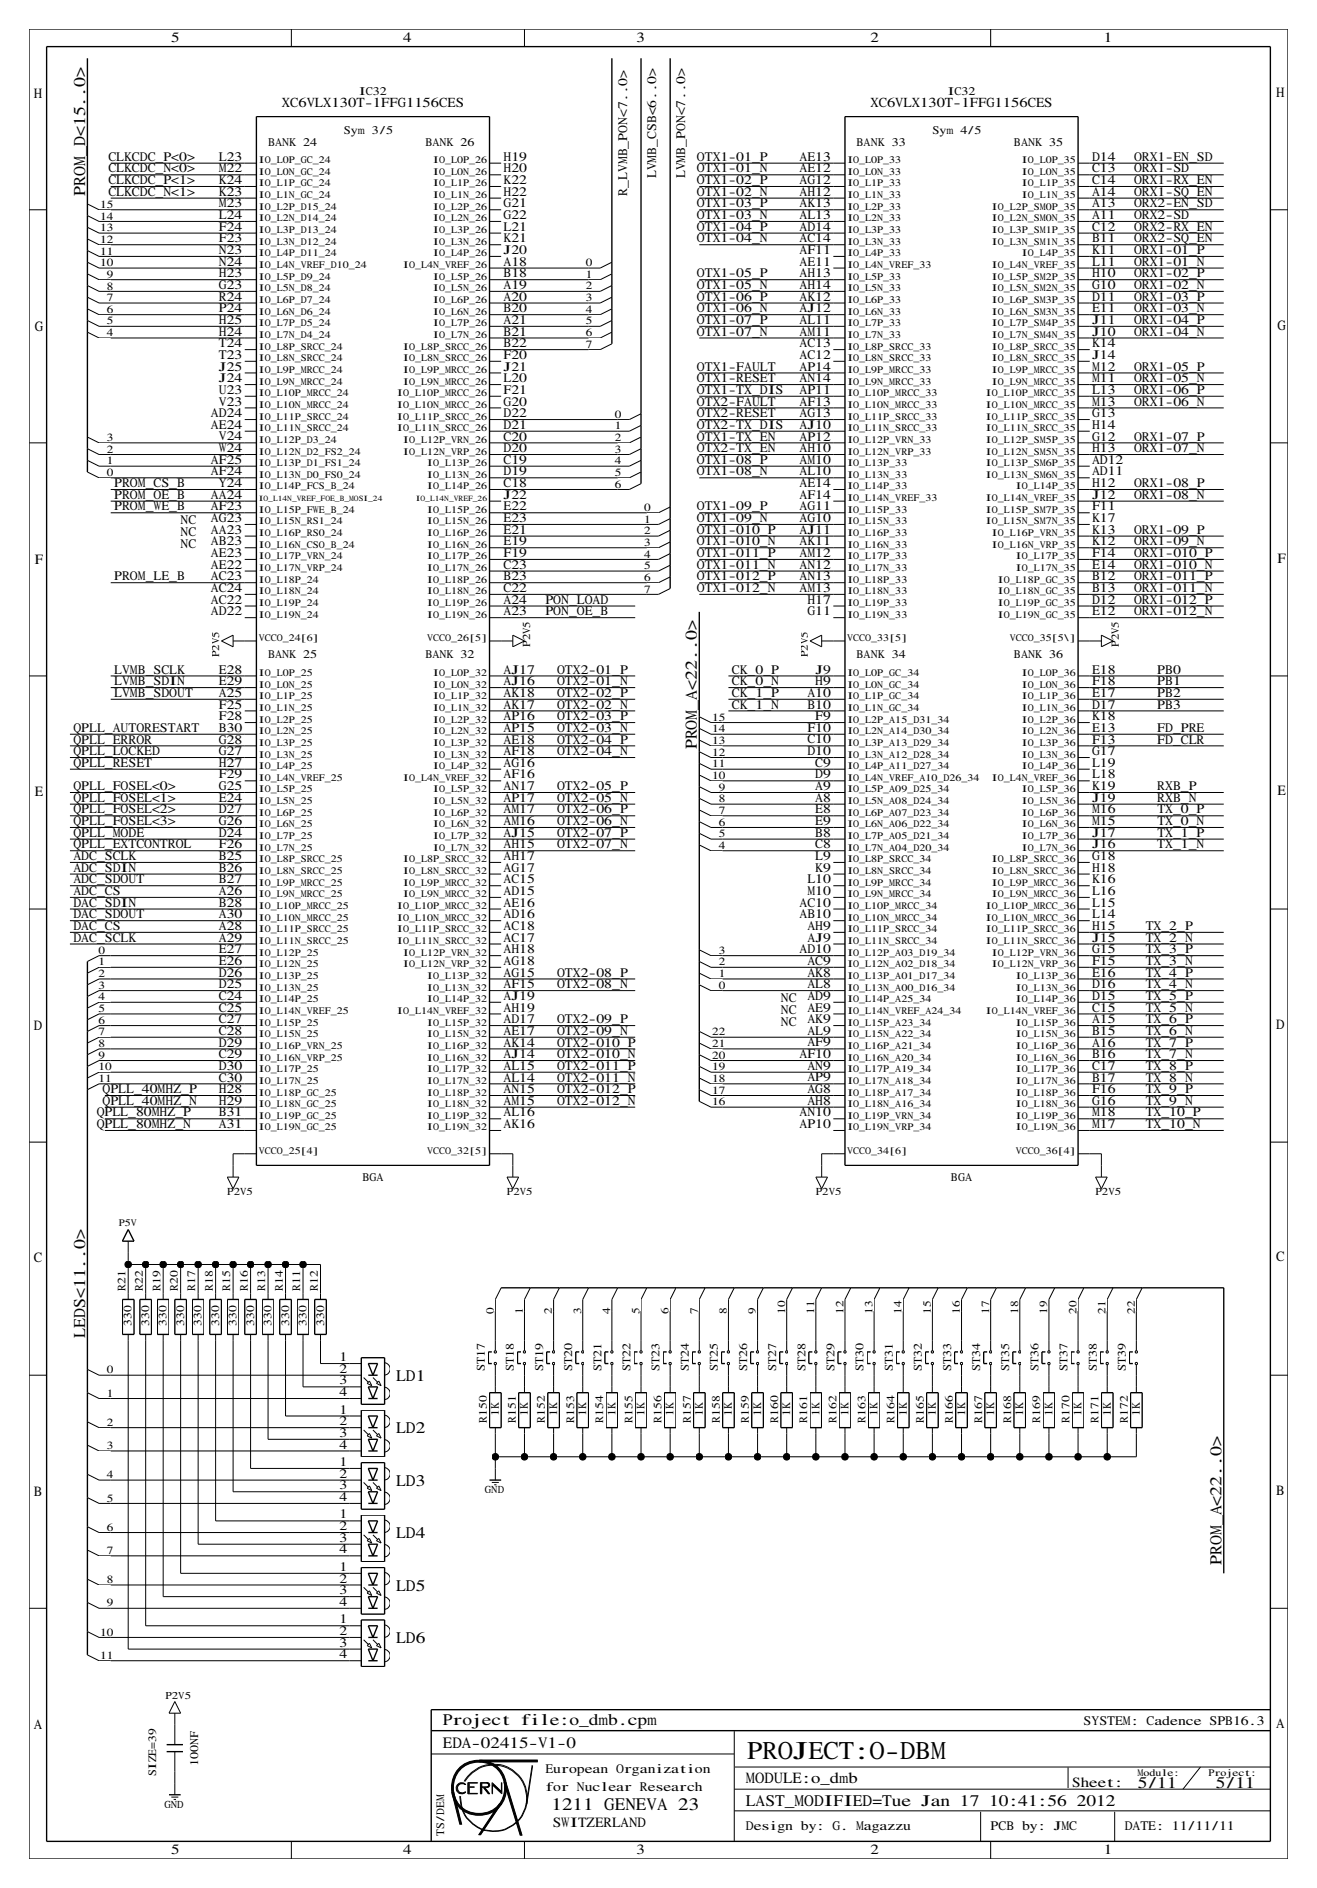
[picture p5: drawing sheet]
<svg xmlns="http://www.w3.org/2000/svg" width="287mm" height="411mm" viewBox="0 0 287 411" stroke-linecap="round" stroke-linejoin="round" font-family="sans-serif">
<defs><g id="words">
<text font-size="5.6" x="162.8" y="383.3">PROJECT:O-DBM</text>
<text font-size="3.8" x="120.2" y="394.5">1211 GENEVA 23</text>
<g font-size="3.6">
<text x="18.5" y="42.7" transform="rotate(-90 18.5 42.7)">PROM_D&lt;15. .0&gt;</text>
<text x="151.9" y="163.3" transform="rotate(-90 151.9 163.3)">PROM_A&lt;22. .0&gt;</text>
<text x="18.5" y="291.6" transform="rotate(-90 18.5 291.6)">LEDS&lt;11. .0&gt;</text>
<text x="266.2" y="341.1" transform="rotate(-90 266.2 341.1)">PROM_A&lt;22. .0&gt;</text>
</g>
<g font-size="3.5">
<text x="86.4" y="301">LD1</text>
<text x="86.4" y="312.4">LD2</text>
<text x="86.4" y="323.8">LD3</text>
<text x="86.4" y="335.3">LD4</text>
<text x="86.4" y="346.7">LD5</text>
<text x="86.4" y="358.1">LD6</text>
<text x="96.5" y="375.9">Project</text>
<text x="113.7" y="375.9">fi le:o_dmb.cpm</text>
<text x="96.5" y="381">EDA-02415-V1-0</text>
<text x="248" y="389.6">5/11</text>
<text x="265" y="389.6">5/11</text>
<text x="162.6" y="393.7">LAST_MODIFIED=Tue Jan 17</text>
<text x="215.6" y="393.7">10:41:56</text>
<text x="234.6" y="393.7">2012</text>
</g>
<text font-size="3.4" x="162.6" y="388.6">MODULE:o_dmb</text>
<g font-size="3.1">
<text x="37.3" y="9.1">5</text>
<text x="87.9" y="9.1">4</text>
<text x="138.7" y="9.1">3</text>
<text x="189.7" y="9.1">2</text>
<text x="240.5" y="9.1">1</text>
<text x="7.4" y="21.3">H</text>
<text x="278.1" y="21.1">H</text>
<text x="278.4" y="71.9">G</text>
<text x="7.6" y="72.1">G</text>
<text x="7.6" y="122.9">F</text>
<text x="278.4" y="122.7">F</text>
<text x="7.6" y="173.5">E</text>
<text x="278.4" y="173.2">E</text>
<text x="7.4" y="224.5">D</text>
<text x="278.1" y="224.3">D</text>
<text x="7.4" y="275.1">C</text>
<text x="278.1" y="274.8">C</text>
<text x="7.4" y="326.1">B</text>
<text x="278.1" y="325.9">B</text>
<text x="7.4" y="376.9">A</text>
<text x="278.1" y="376.7">A</text>
<text x="233.7" y="389.4">Sheet :</text>
<text x="120.4" y="398.3">SWITZERLAND</text>
<text x="37.3" y="404.1">5</text>
<text x="87.9" y="404.1">4</text>
<text x="138.7" y="404.1">3</text>
<text x="189.7" y="404.1">2</text>
<text x="240.5" y="404.1">1</text>
</g>
<g font-size="3">
<text x="61.4" y="23.3">XC6VLX130T-1FFG1156CES</text>
<text x="189.7" y="23.3">XC6VLX130T-1FFG1156CES</text>
</g>
<g font-size="2.9">
<text x="23.6" y="35">CLKCDC_P&lt;0&gt;</text>
<text x="47.7" y="35">L23</text>
<text x="109.7" y="35.1">H19</text>
<text x="151.9" y="35.1">OTX1-01_P</text>
<text x="174.2" y="35">AE13</text>
<text x="238" y="35.1">D14</text>
<text x="247.1" y="35">ORX1-EN_SD</text>
<text x="23.6" y="40.1">CLKCDC_P&lt;1&gt;</text>
<text x="23.6" y="37.6">CLKCDC_N&lt;0&gt;</text>
<text x="47.7" y="37.6">M22</text>
<text x="47.7" y="40.1">K24</text>
<text x="109.7" y="40.1">K22</text>
<text x="109.7" y="37.6">H20</text>
<text x="143" y="38.9" transform="rotate(-90 143 38.9)">LVMB_CSB&lt;6. .0&gt;</text>
<text x="149.4" y="38.9" transform="rotate(-90 149.4 38.9)">LVMB_PON&lt;7. .0&gt;</text>
<text x="151.9" y="37.6">OTX1-01_N</text>
<text x="151.9" y="40.1">OTX1-02_P</text>
<text x="174.2" y="40.1">AG12</text>
<text x="174.2" y="37.6">AE12</text>
<text x="238" y="37.6">C13</text>
<text x="238" y="40.1">C14</text>
<text x="247.1" y="37.6">ORX1-SD</text>
<text x="247.1" y="40.1">ORX1-RX_EN</text>
<text x="23.6" y="42.7">CLKCDC_N&lt;1&gt;</text>
<text x="47.7" y="42.7">K23</text>
<text x="47.7" y="45.2">M23</text>
<text x="47.7" y="47.7">L24</text>
<text x="109.7" y="42.7">H22</text>
<text x="109.7" y="45.2">G21</text>
<text x="109.7" y="47.8">G22</text>
<text x="136.7" y="42.7" transform="rotate(-90 136.7 42.7)">R_LVMB_PON&lt;7. .0&gt;</text>
<text x="151.9" y="42.7">OTX1-02_N</text>
<text x="151.9" y="47.8">OTX1-03_N</text>
<text x="151.9" y="45.2">OTX1-03_P</text>
<text x="174.2" y="42.7">AH12</text>
<text x="174.2" y="47.7">AL13</text>
<text x="174.2" y="45.2">AK13</text>
<text x="238" y="42.7">A14</text>
<text x="238" y="47.7">A11</text>
<text x="238" y="45.2">A13</text>
<text x="247.1" y="47.8">ORX2-SD</text>
<text x="247.1" y="45.2">ORX2-EN_SD</text>
<text x="247.1" y="42.7">ORX1-SQ_EN</text>
<text x="47.7" y="50.3">F24</text>
<text x="47.7" y="52.8">F23</text>
<text x="109.7" y="52.8">K21</text>
<text x="109.7" y="50.3">L21</text>
<text x="151.9" y="50.3">OTX1-04_P</text>
<text x="151.9" y="52.8">OTX1-04_N</text>
<text x="174.2" y="52.8">AC14</text>
<text x="174.2" y="50.3">AD14</text>
<text x="238" y="52.8">B11</text>
<text x="238" y="50.3">C12</text>
<text x="247.1" y="50.3">ORX2-RX_EN</text>
<text x="247.1" y="52.8">ORX2-SQ_EN</text>
<text x="47.7" y="55.4">N23</text>
<text x="47.7" y="57.9">N24</text>
<text x="109.7" y="57.9">A18</text>
<text x="109.8" y="55.4">J20</text>
<text x="174.2" y="57.9">AE11</text>
<text x="174.2" y="55.4">AF11</text>
<text x="238" y="57.9">L11</text>
<text x="238" y="55.4">K11</text>
<text x="247.1" y="55.4">ORX1-01_P</text>
<text x="247.1" y="57.9">ORX1-01_N</text>
<text x="47.7" y="60.4">H23</text>
<text x="47.7" y="63">G23</text>
<text x="47.7" y="65.5">R24</text>
<text x="109.7" y="63">A19</text>
<text x="109.7" y="60.4">B18</text>
<text x="109.7" y="65.5">A20</text>
<text x="151.9" y="60.5">OTX1-05_P</text>
<text x="151.9" y="65.5">OTX1-06_P</text>
<text x="151.9" y="63">OTX1-05_N</text>
<text x="174.2" y="63">AH14</text>
<text x="174.2" y="60.4">AH13</text>
<text x="174.2" y="65.5">AK12</text>
<text x="238" y="63">G10</text>
<text x="238" y="60.4">H10</text>
<text x="238" y="65.5">D11</text>
<text x="247.1" y="60.5">ORX1-02_P</text>
<text x="247.1" y="63">ORX1-02_N</text>
<text x="247.1" y="65.5">ORX1-03_P</text>
<text x="47.7" y="68.1">P24</text>
<text x="47.7" y="70.6">H25</text>
<text x="109.7" y="68.1">B20</text>
<text x="109.7" y="70.6">A21</text>
<text x="151.9" y="70.6">OTX1-07_P</text>
<text x="151.9" y="68.1">OTX1-06_N</text>
<text x="174.2" y="68.1">AJ12</text>
<text x="174.2" y="70.6">AL11</text>
<text x="238" y="68.1">E11</text>
<text x="238" y="70.6">J11</text>
<text x="247.1" y="68.1">ORX1-03_N</text>
<text x="247.1" y="70.6">ORX1-04_P</text>
<text x="47.7" y="73.1">H24</text>
<text x="47.7" y="75.7">T24</text>
<text x="109.7" y="73.1">B21</text>
<text x="109.7" y="75.7">B22</text>
<text x="151.9" y="73.2">OTX1-07_N</text>
<text x="174.2" y="75.7">AC13</text>
<text x="174.2" y="73.1">AM11</text>
<text x="238" y="75.7">K14</text>
<text x="238" y="73.1">J10</text>
<text x="247.1" y="73.2">ORX1-04_N</text>
<text x="47.7" y="78.2">T23</text>
<text x="47.7" y="83.3">J24</text>
<text x="47.7" y="80.8">J25</text>
<text x="109.7" y="83.3">L20</text>
<text x="109.7" y="78.2">F20</text>
<text x="109.8" y="80.8">J21</text>
<text x="151.9" y="83.3">OTX1-RESET</text>
<text x="151.9" y="80.8">OTX1-FAULT</text>
<text x="174.2" y="78.2">AC12</text>
<text x="174.2" y="83.3">AN14</text>
<text x="174.2" y="80.8">AP14</text>
<text x="238" y="83.3">M11</text>
<text x="238" y="80.8">M12</text>
<text x="238" y="78.2">J14</text>
<text x="247.1" y="80.8">ORX1-05_P</text>
<text x="247.1" y="83.3">ORX1-05_N</text>
<text x="47.7" y="88.4">V23</text>
<text x="47.7" y="85.8">U23</text>
<text x="109.7" y="88.4">G20</text>
<text x="109.7" y="85.9">F21</text>
<text x="151.9" y="85.9">OTX1-TX_DIS</text>
<text x="151.9" y="88.4">OTX2-FAULT</text>
<text x="174.2" y="88.4">AF13</text>
<text x="174.2" y="85.9">AP11</text>
<text x="238" y="88.4">M13</text>
<text x="238" y="85.9">L13</text>
<text x="247.1" y="85.8">ORX1-06_P</text>
<text x="247.1" y="88.4">ORX1-06_N</text>
<text x="46" y="90.9">AD24</text>
<text x="46" y="93.5">AE24</text>
<text x="109.7" y="93.5">D21</text>
<text x="109.7" y="90.9">D22</text>
<text x="151.9" y="90.9">OTX2-RESET</text>
<text x="151.9" y="93.5">OTX2-TX_DIS</text>
<text x="174.2" y="93.5">AJ10</text>
<text x="174.2" y="90.9">AG13</text>
<text x="238" y="93.5">H14</text>
<text x="238" y="90.9">G13</text>
<text x="46" y="101.1">AF25</text>
<text x="47.7" y="96">V24</text>
<text x="47.7" y="98.5">W24</text>
<text x="109.7" y="98.6">D20</text>
<text x="109.7" y="96">C20</text>
<text x="109.7" y="101.1">C19</text>
<text x="151.9" y="101.1">OTX1-08_P</text>
<text x="151.9" y="96">OTX1-TX_EN</text>
<text x="151.9" y="98.5">OTX2-TX_EN</text>
<text x="174.2" y="98.6">AH10</text>
<text x="174.2" y="96">AP12</text>
<text x="174.2" y="101.1">AM10</text>
<text x="238" y="98.6">H13</text>
<text x="238" y="96">G12</text>
<text x="238" y="101.1">AD12</text>
<text x="247.1" y="98.5">ORX1-07_N</text>
<text x="247.1" y="96">ORX1-07_P</text>
<text x="24.9" y="106.2">PROM_CS_B</text>
<text x="46" y="103.6">AF24</text>
<text x="47.7" y="106.2">Y24</text>
<text x="109.7" y="106.2">C18</text>
<text x="109.7" y="103.6">D19</text>
<text x="151.9" y="103.6">OTX1-08_N</text>
<text x="174.2" y="103.6">AL10</text>
<text x="174.2" y="106.2">AE14</text>
<text x="238" y="103.6">AD11</text>
<text x="238" y="106.2">H12</text>
<text x="247.1" y="106.2">ORX1-08_P</text>
<text x="24.9" y="111.3">PROM_WE_B</text>
<text x="24.9" y="108.7">PROM_OE_B</text>
<text x="46" y="108.7">AA24</text>
<text x="46" y="113.8">AG23</text>
<text x="46" y="111.2">AF23</text>
<text x="109.7" y="113.8">E23</text>
<text x="109.7" y="111.3">E22</text>
<text x="109.8" y="108.7">J22</text>
<text x="151.9" y="111.3">OTX1-09_P</text>
<text x="151.9" y="113.8">OTX1-09_N</text>
<text x="174.2" y="113.8">AG10</text>
<text x="174.2" y="111.3">AG11</text>
<text x="174.2" y="108.7">AF14</text>
<text x="238" y="113.8">K17</text>
<text x="238" y="111.3">F11</text>
<text x="238" y="108.7">J12</text>
<text x="247.1" y="108.7">ORX1-08_N</text>
<text x="39.4" y="119.4">NC</text>
<text x="39.4" y="116.8">NC</text>
<text x="39.4" y="114.3">NC</text>
<text x="46" y="118.9">AB23</text>
<text x="46" y="116.3">AA23</text>
<text x="109.7" y="118.9">E19</text>
<text x="109.7" y="116.3">E21</text>
<text x="151.9" y="116.3">OTX1-010_P</text>
<text x="151.9" y="118.9">OTX1-010_N</text>
<text x="174.2" y="118.9">AK11</text>
<text x="174.2" y="116.3">AJ11</text>
<text x="238" y="118.9">K12</text>
<text x="238" y="116.3">K13</text>
<text x="247.1" y="116.3">ORX1-09_P</text>
<text x="247.1" y="118.9">ORX1-09_N</text>
<text x="46" y="121.4">AE23</text>
<text x="46" y="123.9">AE22</text>
<text x="109.7" y="124">C23</text>
<text x="109.7" y="121.4">F19</text>
<text x="151.9" y="121.4">OTX1-011_P</text>
<text x="151.9" y="124">OTX1-011_N</text>
<text x="174.2" y="124">AN12</text>
<text x="174.2" y="121.4">AM12</text>
<text x="238" y="124">E14</text>
<text x="238" y="121.4">F14</text>
<text x="247.1" y="121.4">ORX1-010_P</text>
<text x="247.1" y="124">ORX1-010_N</text>
<text x="24.9" y="126.5">PROM_LE_B</text>
<text x="46" y="126.5">AC23</text>
<text x="46" y="131.6">AC22</text>
<text x="46" y="129">AC24</text>
<text x="109.7" y="129">C22</text>
<text x="109.7" y="126.5">B23</text>
<text x="109.7" y="131.6">A24</text>
<text x="118.9" y="131.6">PON_LOAD</text>
<text x="151.9" y="126.5">OTX1-012_P</text>
<text x="151.9" y="129">OTX1-012_N</text>
<text x="174.2" y="129">AM13</text>
<text x="174.2" y="126.5">AN13</text>
<text x="176" y="131.6">H17</text>
<text x="238" y="129">B13</text>
<text x="238" y="126.5">B12</text>
<text x="238" y="131.6">D12</text>
<text x="247.1" y="126.5">ORX1-011_P</text>
<text x="247.1" y="129">ORX1-011_N</text>
<text x="247.1" y="131.6">ORX1-012_P</text>
<text x="46" y="134.1">AD22</text>
<text x="109.7" y="134.1">A23</text>
<text x="118.9" y="134.1">PON_OE_B</text>
<text x="176" y="134.1">G11</text>
<text x="238" y="134.1">E12</text>
<text x="247.1" y="134.1">ORX1-012_N</text>
<text x="24.9" y="149.4">LVMB_SDIN</text>
<text x="24.9" y="146.8">LVMB_SCLK</text>
<text x="47.7" y="149.4">E29</text>
<text x="47.7" y="146.8">E28</text>
<text x="109.7" y="149.4">AJ16</text>
<text x="109.7" y="146.8">AJ17</text>
<text x="121.4" y="149.4">OTX2-01_N</text>
<text x="121.4" y="146.8">OTX2-01_P</text>
<text x="159.5" y="146.8">CK_0_P</text>
<text x="159.5" y="149.4">CK_0_N</text>
<text x="177.7" y="149.3">H9</text>
<text x="177.7" y="146.8">J9</text>
<text x="238" y="149.4">F18</text>
<text x="238" y="146.8">E18</text>
<text x="252.2" y="149.3">PB1</text>
<text x="252.2" y="146.8">PB0</text>
<text x="24.9" y="151.9">LVMB_SDOUT</text>
<text x="47.7" y="154.4">F25</text>
<text x="47.7" y="151.9">A25</text>
<text x="109.7" y="154.4">AK17</text>
<text x="109.7" y="151.9">AK18</text>
<text x="121.4" y="151.9">OTX2-02_P</text>
<text x="121.4" y="154.4">OTX2-02_N</text>
<text x="159.5" y="151.9">CK_1_P</text>
<text x="159.5" y="154.4">CK_1_N</text>
<text x="176" y="154.4">B10</text>
<text x="176" y="151.9">A10</text>
<text x="238" y="151.9">E17</text>
<text x="238" y="154.4">D17</text>
<text x="252.2" y="151.9">PB2</text>
<text x="252.2" y="154.4">PB3</text>
<text x="16" y="159.5">QPLL_AUTORESTART</text>
<text x="47.7" y="159.5">B30</text>
<text x="47.7" y="157">F28</text>
<text x="109.7" y="159.5">AP15</text>
<text x="109.7" y="157">AP16</text>
<text x="121.4" y="157">OTX2-03_P</text>
<text x="121.4" y="159.5">OTX2-03_N</text>
<text x="176" y="159.5">F10</text>
<text x="177.7" y="157">F9</text>
<text x="238" y="159.5">E13</text>
<text x="238" y="157">K18</text>
<text x="252.2" y="159.5">FD_PRE</text>
<text x="16" y="162.1">QPLL_ERROR</text>
<text x="16" y="164.6">QPLL_LOCKED</text>
<text x="16" y="167.1">QPLL_RESET</text>
<text x="47.7" y="164.6">G27</text>
<text x="47.7" y="162">G28</text>
<text x="47.7" y="167.1">H27</text>
<text x="109.7" y="164.6">AF18</text>
<text x="109.7" y="162">AE18</text>
<text x="109.7" y="167.1">AG16</text>
<text x="121.4" y="162.1">OTX2-04_P</text>
<text x="121.4" y="164.6">OTX2-04_N</text>
<text x="176" y="162">C10</text>
<text x="176" y="164.6">D10</text>
<text x="177.7" y="167.1">C9</text>
<text x="238" y="162">F13</text>
<text x="238" y="167.1">L19</text>
<text x="238" y="164.6">G17</text>
<text x="252.2" y="162.1">FD_CLR</text>
<text x="16" y="172.2">QPLL_FOSEL&lt;0&gt;</text>
<text x="47.7" y="169.7">F29</text>
<text x="47.7" y="172.2">G25</text>
<text x="109.7" y="172.2">AN17</text>
<text x="109.7" y="169.7">AF16</text>
<text x="121.4" y="172.2">OTX2-05_P</text>
<text x="177.7" y="169.7">D9</text>
<text x="177.7" y="172.2">A9</text>
<text x="238" y="172.2">K19</text>
<text x="238" y="169.7">L18</text>
<text x="252.2" y="172.2">RXB_P</text>
<text x="16" y="177.3">QPLL_FOSEL&lt;2&gt;</text>
<text x="16" y="174.8">QPLL_FOSEL&lt;1&gt;</text>
<text x="16" y="179.8">QPLL_FOSEL&lt;3&gt;</text>
<text x="47.7" y="174.7">E24</text>
<text x="47.7" y="179.8">G26</text>
<text x="47.7" y="177.3">D27</text>
<text x="109.7" y="174.7">AP17</text>
<text x="109.7" y="179.8">AM16</text>
<text x="109.7" y="177.3">AM17</text>
<text x="121.4" y="174.8">OTX2-05_N</text>
<text x="121.4" y="179.8">OTX2-06_N</text>
<text x="121.4" y="177.3">OTX2-06_P</text>
<text x="177.7" y="174.7">A8</text>
<text x="177.7" y="179.8">E9</text>
<text x="177.7" y="177.3">E8</text>
<text x="238" y="179.8">M15</text>
<text x="238" y="177.3">M16</text>
<text x="238" y="174.7">J19</text>
<text x="252.2" y="174.8">RXB_N</text>
<text x="252.2" y="177.3">TX_0_P</text>
<text x="252.2" y="179.8">TX_0_N</text>
<text x="16" y="182.4">QPLL_MODE</text>
<text x="16" y="184.9">QPLL_EXTCONTROL</text>
<text x="47.7" y="184.9">F26</text>
<text x="47.7" y="182.4">D24</text>
<text x="109.7" y="184.9">AH15</text>
<text x="109.7" y="182.4">AJ15</text>
<text x="121.4" y="184.9">OTX2-07_N</text>
<text x="121.4" y="182.4">OTX2-07_P</text>
<text x="177.7" y="182.4">B8</text>
<text x="177.7" y="184.9">C8</text>
<text x="238" y="184.9">J16</text>
<text x="238" y="182.4">J17</text>
<text x="252.2" y="184.9">TX_1_N</text>
<text x="252.2" y="182.4">TX_1_P</text>
<text x="16" y="187.5">ADC_SCLK</text>
<text x="16" y="190">ADC_SDIN</text>
<text x="47.7" y="190">B26</text>
<text x="47.7" y="187.4">B25</text>
<text x="109.7" y="190">AG17</text>
<text x="109.7" y="187.4">AH17</text>
<text x="177.7" y="187.4">L9</text>
<text x="177.7" y="190">K9</text>
<text x="238" y="190">H18</text>
<text x="238" y="187.4">G18</text>
<text x="16" y="197.6">DAC_SDIN</text>
<text x="16" y="195.1">ADC_CS</text>
<text x="16" y="192.5">ADC_SDOUT</text>
<text x="47.7" y="195.1">A26</text>
<text x="47.7" y="192.5">B27</text>
<text x="47.7" y="197.6">B28</text>
<text x="109.7" y="192.5">AC15</text>
<text x="109.7" y="197.6">AE16</text>
<text x="109.7" y="195.1">AD15</text>
<text x="174.2" y="197.6">AC10</text>
<text x="176" y="192.5">L10</text>
<text x="176" y="195.1">M10</text>
<text x="238" y="192.5">K16</text>
<text x="238" y="197.6">L15</text>
<text x="238" y="195.1">L16</text>
<text x="16" y="202.7">DAC_CS</text>
<text x="16" y="200.2">DAC_SDOUT</text>
<text x="47.7" y="200.2">A30</text>
<text x="47.7" y="202.7">A28</text>
<text x="109.7" y="200.1">AD16</text>
<text x="109.7" y="202.7">AC18</text>
<text x="174.2" y="200.1">AB10</text>
<text x="176" y="202.7">AH9</text>
<text x="238" y="202.7">H15</text>
<text x="238" y="200.1">L14</text>
<text x="249.7" y="202.7">TX_2_P</text>
<text x="16" y="205.2">DAC_SCLK</text>
<text x="47.7" y="205.2">A29</text>
<text x="47.7" y="207.8">E27</text>
<text x="109.7" y="205.2">AC17</text>
<text x="109.7" y="207.8">AH18</text>
<text x="174.2" y="207.8">AD10</text>
<text x="176" y="205.2">AJ9</text>
<text x="238" y="207.8">G15</text>
<text x="238" y="205.2">J15</text>
<text x="249.7" y="205.2">TX_2_N</text>
<text x="249.7" y="207.8">TX_3_P</text>
<text x="47.7" y="210.3">E26</text>
<text x="47.7" y="215.4">D25</text>
<text x="47.7" y="212.9">D26</text>
<text x="109.7" y="212.9">AG15</text>
<text x="109.7" y="210.3">AG18</text>
<text x="109.7" y="215.4">AF15</text>
<text x="121.4" y="215.4">OTX2-08_N</text>
<text x="121.4" y="212.9">OTX2-08_P</text>
<text x="176" y="212.8">AK8</text>
<text x="176" y="210.3">AC9</text>
<text x="176" y="215.4">AL8</text>
<text x="238" y="210.3">F15</text>
<text x="238" y="212.8">E16</text>
<text x="238" y="215.4">D16</text>
<text x="249.7" y="215.4">TX_4_N</text>
<text x="249.7" y="212.9">TX_4_P</text>
<text x="249.7" y="210.3">TX_3_N</text>
<text x="47.7" y="220.5">C25</text>
<text x="47.7" y="217.9">C24</text>
<text x="109.7" y="217.9">AJ19</text>
<text x="109.7" y="220.5">AH19</text>
<text x="170.2" y="221">NC</text>
<text x="170.2" y="218.4">NC</text>
<text x="176" y="217.9">AD9</text>
<text x="176" y="220.5">AE9</text>
<text x="238" y="220.5">C15</text>
<text x="238" y="217.9">D15</text>
<text x="249.7" y="220.5">TX_5_N</text>
<text x="249.7" y="217.9">TX_5_P</text>
<text x="47.7" y="225.6">C28</text>
<text x="47.7" y="223">C27</text>
<text x="109.7" y="225.6">AE17</text>
<text x="109.7" y="223">AD17</text>
<text x="121.4" y="223">OTX2-09_P</text>
<text x="121.4" y="225.6">OTX2-09_N</text>
<text x="170.2" y="223.5">NC</text>
<text x="176" y="225.5">AL9</text>
<text x="176" y="223">AK9</text>
<text x="238" y="223">A15</text>
<text x="238" y="225.5">B15</text>
<text x="249.7" y="225.6">TX_6_N</text>
<text x="249.7" y="223">TX_6_P</text>
<text x="47.7" y="230.6">C29</text>
<text x="47.7" y="228.1">D29</text>
<text x="47.7" y="233.2">D30</text>
<text x="109.7" y="230.6">AJ14</text>
<text x="109.7" y="228.1">AK14</text>
<text x="109.7" y="233.2">AL15</text>
<text x="121.4" y="233.2">OTX2-011_P</text>
<text x="121.4" y="228.1">OTX2-010_P</text>
<text x="121.4" y="230.6">OTX2-010_N</text>
<text x="174.2" y="230.6">AF10</text>
<text x="176" y="228.1">AF9</text>
<text x="176" y="233.2">AN9</text>
<text x="238" y="230.6">B16</text>
<text x="238" y="228.1">A16</text>
<text x="238" y="233.2">C17</text>
<text x="249.7" y="233.2">TX_8_P</text>
<text x="249.7" y="228.1">TX_7_P</text>
<text x="249.7" y="230.6">TX_7_N</text>
<text x="22.4" y="238.3">QPLL_40MHZ_P</text>
<text x="47.7" y="235.7">C30</text>
<text x="47.7" y="238.2">H28</text>
<text x="109.7" y="235.7">AL14</text>
<text x="109.7" y="238.3">AN15</text>
<text x="121.4" y="235.7">OTX2-011_N</text>
<text x="121.4" y="238.3">OTX2-012_P</text>
<text x="176" y="238.2">AG8</text>
<text x="176" y="235.7">AP9</text>
<text x="238" y="235.7">B17</text>
<text x="238" y="238.3">F16</text>
<text x="249.7" y="235.7">TX_8_N</text>
<text x="249.7" y="238.3">TX_9_P</text>
<text x="21.1" y="245.9">QPLL_80MHZ_N</text>
<text x="21.1" y="243.3">QPLL_80MHZ_P</text>
<text x="22.4" y="240.8">QPLL_40MHZ_N</text>
<text x="47.7" y="243.3">B31</text>
<text x="47.7" y="240.8">H29</text>
<text x="47.7" y="245.9">A31</text>
<text x="109.7" y="240.8">AM15</text>
<text x="109.7" y="243.3">AL16</text>
<text x="109.7" y="245.9">AK16</text>
<text x="121.4" y="240.8">OTX2-012_N</text>
<text x="174.2" y="243.3">AN10</text>
<text x="174.2" y="245.9">AP10</text>
<text x="176" y="240.8">AH8</text>
<text x="238" y="240.8">G16</text>
<text x="238" y="245.9">M17</text>
<text x="238" y="243.3">M18</text>
<text x="249.7" y="245.9">TX_10_N</text>
<text x="249.7" y="243.3">TX_10_P</text>
<text x="249.7" y="240.8">TX_9_N</text>
<text x="74" y="299.2">2</text>
<text x="74" y="296.7">1</text>
<text x="74" y="304.3">4</text>
<text x="74" y="301.7">3</text>
<text x="74" y="310.6">2</text>
<text x="74" y="308.1">1</text>
<text x="74" y="315.7">4</text>
<text x="74" y="313.2">3</text>
<text x="74" y="322.1">2</text>
<text x="74" y="319.5">1</text>
<text x="74" y="327.1">4</text>
<text x="74" y="324.6">3</text>
<text x="74" y="333.5">2</text>
<text x="74" y="330.9">1</text>
<text x="74" y="338.6">4</text>
<text x="74" y="336">3</text>
<text x="74" y="344.9">2</text>
<text x="74" y="347.5">3</text>
<text x="74" y="342.4">1</text>
<text x="74" y="353.8">1</text>
<text x="74" y="350">4</text>
<text x="74" y="356.3">2</text>
<text x="74" y="358.9">3</text>
<text x="74" y="361.4">4</text>
<text x="236.2" y="375.9">SYSTEM: Cadence SPB16.3</text>
<text x="118.9" y="386.3">European Organizat ion</text>
<text x="119" y="390.4">for Nuclear Research</text>
<text x="162.6" y="398.8">Design by: G.</text>
<text x="186.6" y="398.8">Magazzu</text>
<text x="215.9" y="398.8">PCB by: JMC</text>
<text x="245.1" y="398.8">DATE: 11/11/11</text>
</g>
<g font-size="2.6">
<text x="78.3" y="20.7">IC32</text>
<text x="206.6" y="20.7">IC32</text>
<text x="74.9" y="29.2">Sym 3/5</text>
<text x="203.2" y="29.2">Sym 4/5</text>
<text x="58.4" y="31.8">BANK 24</text>
<text x="92.7" y="31.8">BANK 26</text>
<text x="186.7" y="31.8">BANK 33</text>
<text x="221" y="31.8">BANK 35</text>
<text x="58.4" y="143.5">BANK 25</text>
<text x="92.7" y="143.5">BANK 32</text>
<text x="186.7" y="143.5">BANK 34</text>
<text x="221" y="143.5">BANK 36</text>
<text x="79" y="257.4">BGA</text>
<text x="207.2" y="257.4">BGA</text>
<text x="105.7" y="298.7" transform="rotate(-90 105.7 298.7)">ST17</text>
<text x="112" y="298.7" transform="rotate(-90 112 298.7)">ST18</text>
<text x="118.4" y="298.7" transform="rotate(-90 118.4 298.7)">ST19</text>
<text x="124.7" y="298.7" transform="rotate(-90 124.7 298.7)">ST20</text>
<text x="131.1" y="298.7" transform="rotate(-90 131.1 298.7)">ST21</text>
<text x="137.4" y="298.7" transform="rotate(-90 137.4 298.7)">ST22</text>
<text x="143.8" y="298.7" transform="rotate(-90 143.8 298.7)">ST23</text>
<text x="150.1" y="298.7" transform="rotate(-90 150.1 298.7)">ST24</text>
<text x="156.5" y="298.7" transform="rotate(-90 156.5 298.7)">ST25</text>
<text x="162.8" y="298.7" transform="rotate(-90 162.8 298.7)">ST26</text>
<text x="169.2" y="298.7" transform="rotate(-90 169.2 298.7)">ST27</text>
<text x="175.5" y="298.7" transform="rotate(-90 175.5 298.7)">ST28</text>
<text x="181.9" y="298.7" transform="rotate(-90 181.9 298.7)">ST29</text>
<text x="188.2" y="298.7" transform="rotate(-90 188.2 298.7)">ST30</text>
<text x="194.6" y="298.7" transform="rotate(-90 194.6 298.7)">ST31</text>
<text x="200.9" y="298.7" transform="rotate(-90 200.9 298.7)">ST32</text>
<text x="207.3" y="298.7" transform="rotate(-90 207.3 298.7)">ST33</text>
<text x="213.6" y="298.7" transform="rotate(-90 213.6 298.7)">ST34</text>
<text x="220" y="298.7" transform="rotate(-90 220 298.7)">ST35</text>
<text x="226.3" y="298.7" transform="rotate(-90 226.3 298.7)">ST36</text>
<text x="232.7" y="298.7" transform="rotate(-90 232.7 298.7)">ST37</text>
<text x="239" y="298.7" transform="rotate(-90 239 298.7)">ST38</text>
<text x="245.4" y="298.7" transform="rotate(-90 245.4 298.7)">ST39</text>
<text x="43.2" y="384.8" transform="rotate(-90 43.2 384.8)">100NF</text>
</g>
<g font-size="2.5">
<text x="27.3" y="281.4" transform="rotate(-90 27.3 281.4)">R21</text>
<text x="31.1" y="281.4" transform="rotate(-90 31.1 281.4)">R22</text>
<text x="34.9" y="281.4" transform="rotate(-90 34.9 281.4)">R19</text>
<text x="38.8" y="281.4" transform="rotate(-90 38.8 281.4)">R20</text>
<text x="42.6" y="281.4" transform="rotate(-90 42.6 281.4)">R17</text>
<text x="46.4" y="281.4" transform="rotate(-90 46.4 281.4)">R18</text>
<text x="50.2" y="281.4" transform="rotate(-90 50.2 281.4)">R15</text>
<text x="54" y="281.4" transform="rotate(-90 54 281.4)">R16</text>
<text x="57.8" y="281.4" transform="rotate(-90 57.8 281.4)">R13</text>
<text x="61.6" y="281.4" transform="rotate(-90 61.6 281.4)">R14</text>
<text x="65.4" y="281.4" transform="rotate(-90 65.4 281.4)">R11</text>
<text x="69.2" y="281.4" transform="rotate(-90 69.2 281.4)">R12</text>
<text x="28.7" y="289" transform="rotate(-90 28.7 289)">330</text>
<text x="32.5" y="289" transform="rotate(-90 32.5 289)">330</text>
<text x="36.3" y="289" transform="rotate(-90 36.3 289)">330</text>
<text x="40.1" y="289" transform="rotate(-90 40.1 289)">330</text>
<text x="43.9" y="289" transform="rotate(-90 43.9 289)">330</text>
<text x="47.7" y="289" transform="rotate(-90 47.7 289)">330</text>
<text x="51.6" y="289" transform="rotate(-90 51.6 289)">330</text>
<text x="55.4" y="289" transform="rotate(-90 55.4 289)">330</text>
<text x="59.2" y="289" transform="rotate(-90 59.2 289)">330</text>
<text x="63" y="289" transform="rotate(-90 63 289)">330</text>
<text x="66.8" y="289" transform="rotate(-90 66.8 289)">330</text>
<text x="70.6" y="289" transform="rotate(-90 70.6 289)">330</text>
<text x="106.1" y="310.1" transform="rotate(-90 106.1 310.1)">R150</text>
<text x="108.7" y="308.6" transform="rotate(-90 108.7 308.6)">1K</text>
<text x="112.4" y="310.1" transform="rotate(-90 112.4 310.1)">R151</text>
<text x="115.1" y="308.6" transform="rotate(-90 115.1 308.6)">1K</text>
<text x="118.8" y="310.1" transform="rotate(-90 118.8 310.1)">R152</text>
<text x="121.4" y="308.6" transform="rotate(-90 121.4 308.6)">1K</text>
<text x="125.1" y="310.1" transform="rotate(-90 125.1 310.1)">R153</text>
<text x="127.8" y="308.6" transform="rotate(-90 127.8 308.6)">1K</text>
<text x="131.5" y="310.1" transform="rotate(-90 131.5 310.1)">R154</text>
<text x="134.1" y="308.6" transform="rotate(-90 134.1 308.6)">1K</text>
<text x="137.8" y="310.1" transform="rotate(-90 137.8 310.1)">R155</text>
<text x="140.5" y="308.6" transform="rotate(-90 140.5 308.6)">1K</text>
<text x="144.2" y="310.1" transform="rotate(-90 144.2 310.1)">R156</text>
<text x="146.8" y="308.6" transform="rotate(-90 146.8 308.6)">1K</text>
<text x="150.5" y="310.1" transform="rotate(-90 150.5 310.1)">R157</text>
<text x="153.2" y="308.6" transform="rotate(-90 153.2 308.6)">1K</text>
<text x="156.9" y="310.1" transform="rotate(-90 156.9 310.1)">R158</text>
<text x="159.5" y="308.6" transform="rotate(-90 159.5 308.6)">1K</text>
<text x="163.2" y="310.1" transform="rotate(-90 163.2 310.1)">R159</text>
<text x="165.9" y="308.6" transform="rotate(-90 165.9 308.6)">1K</text>
<text x="169.6" y="310.1" transform="rotate(-90 169.6 310.1)">R160</text>
<text x="172.2" y="308.6" transform="rotate(-90 172.2 308.6)">1K</text>
<text x="175.9" y="310.1" transform="rotate(-90 175.9 310.1)">R161</text>
<text x="178.6" y="308.6" transform="rotate(-90 178.6 308.6)">1K</text>
<text x="182.3" y="310.1" transform="rotate(-90 182.3 310.1)">R162</text>
<text x="184.9" y="308.6" transform="rotate(-90 184.9 308.6)">1K</text>
<text x="188.6" y="310.1" transform="rotate(-90 188.6 310.1)">R163</text>
<text x="191.3" y="308.6" transform="rotate(-90 191.3 308.6)">1K</text>
<text x="195" y="310.1" transform="rotate(-90 195 310.1)">R164</text>
<text x="197.6" y="308.6" transform="rotate(-90 197.6 308.6)">1K</text>
<text x="201.3" y="310.1" transform="rotate(-90 201.3 310.1)">R165</text>
<text x="204" y="308.6" transform="rotate(-90 204 308.6)">1K</text>
<text x="207.7" y="310.1" transform="rotate(-90 207.7 310.1)">R166</text>
<text x="210.3" y="308.6" transform="rotate(-90 210.3 308.6)">1K</text>
<text x="214" y="310.1" transform="rotate(-90 214 310.1)">R167</text>
<text x="216.7" y="308.6" transform="rotate(-90 216.7 308.6)">1K</text>
<text x="220.4" y="310.1" transform="rotate(-90 220.4 310.1)">R168</text>
<text x="223" y="308.6" transform="rotate(-90 223 308.6)">1K</text>
<text x="226.7" y="310.1" transform="rotate(-90 226.7 310.1)">R169</text>
<text x="229.4" y="308.6" transform="rotate(-90 229.4 308.6)">1K</text>
<text x="233.1" y="310.1" transform="rotate(-90 233.1 310.1)">R170</text>
<text x="235.7" y="308.6" transform="rotate(-90 235.7 308.6)">1K</text>
<text x="239.4" y="310.1" transform="rotate(-90 239.4 310.1)">R171</text>
<text x="242.1" y="308.6" transform="rotate(-90 242.1 308.6)">1K</text>
<text x="245.8" y="310.1" transform="rotate(-90 245.8 310.1)">R172</text>
<text x="248.4" y="308.6" transform="rotate(-90 248.4 308.6)">1K</text>
<text x="34" y="387.1" transform="rotate(-90 34 387.1)">SIZE=39</text>
<text x="96.8" y="400.1" transform="rotate(-90 96.8 400.1)">TS/DEM</text>
</g>
<g font-size="2.4">
<text x="21.9" y="45.3">15</text>
<text x="21.9" y="47.9">14</text>
<text x="21.9" y="52.9">12</text>
<text x="21.9" y="50.4">13</text>
<text x="21.9" y="58">10</text>
<text x="21.9" y="55.5">11</text>
<text x="127.7" y="58">0</text>
<text x="23.3" y="65.6">7</text>
<text x="23.3" y="63.1">8</text>
<text x="23.3" y="60.6">9</text>
<text x="127.7" y="60.5">1</text>
<text x="127.7" y="65.6">3</text>
<text x="127.7" y="63.1">2</text>
<text x="23.3" y="70.7">5</text>
<text x="23.3" y="68.2">6</text>
<text x="127.7" y="70.7">5</text>
<text x="127.7" y="68.2">4</text>
<text x="23.3" y="73.3">4</text>
<text x="127.7" y="73.3">6</text>
<text x="127.7" y="75.8">7</text>
<text x="134" y="91">0</text>
<text x="134" y="93.6">1</text>
<text x="23.3" y="98.7">2</text>
<text x="23.3" y="101.2">1</text>
<text x="23.3" y="96.1">3</text>
<text x="134" y="96.1">2</text>
<text x="134" y="98.7">3</text>
<text x="134" y="101.2">4</text>
<text x="23.3" y="103.7">0</text>
<text x="134" y="103.7">5</text>
<text x="134" y="106.3">6</text>
<text x="140.4" y="113.9">1</text>
<text x="140.4" y="111.4">0</text>
<text x="140.4" y="119">3</text>
<text x="140.4" y="116.4">2</text>
<text x="140.4" y="124.1">5</text>
<text x="140.4" y="121.5">4</text>
<text x="140.4" y="126.6">6</text>
<text x="140.4" y="129.1">7</text>
<text x="155.2" y="157.1">15</text>
<text x="155.2" y="159.6">14</text>
<text x="155.2" y="164.7">12</text>
<text x="155.2" y="162.1">13</text>
<text x="155.2" y="167.2">11</text>
<text x="155.2" y="169.8">10</text>
<text x="156.6" y="172.3">9</text>
<text x="156.6" y="174.9">8</text>
<text x="156.6" y="177.4">7</text>
<text x="156.6" y="179.9">6</text>
<text x="156.6" y="182.5">5</text>
<text x="156.6" y="185">4</text>
<text x="21.5" y="207.9">0</text>
<text x="156.6" y="207.9">3</text>
<text x="21.5" y="213">2</text>
<text x="21.5" y="215.5">3</text>
<text x="21.5" y="210.4">1</text>
<text x="156.6" y="210.4">2</text>
<text x="156.6" y="212.9">1</text>
<text x="156.6" y="215.5">0</text>
<text x="21.5" y="220.6">5</text>
<text x="21.5" y="218">4</text>
<text x="21.5" y="225.7">7</text>
<text x="21.5" y="223.1">6</text>
<text x="155.2" y="225.6">22</text>
<text x="21.5" y="233.3">10</text>
<text x="21.5" y="230.7">9</text>
<text x="21.5" y="228.2">8</text>
<text x="155.2" y="233.3">19</text>
<text x="155.2" y="228.2">21</text>
<text x="155.2" y="230.7">20</text>
<text x="21.5" y="235.8">11</text>
<text x="155.2" y="235.8">18</text>
<text x="155.2" y="238.3">17</text>
<text x="155.2" y="240.9">16</text>
<text x="107.6" y="286.4" transform="rotate(-90 107.6 286.4)">0</text>
<text x="113.9" y="286.4" transform="rotate(-90 113.9 286.4)">1</text>
<text x="120.3" y="286.4" transform="rotate(-90 120.3 286.4)">2</text>
<text x="126.6" y="286.4" transform="rotate(-90 126.6 286.4)">3</text>
<text x="133" y="286.4" transform="rotate(-90 133 286.4)">4</text>
<text x="139.4" y="286.4" transform="rotate(-90 139.4 286.4)">5</text>
<text x="145.7" y="286.4" transform="rotate(-90 145.7 286.4)">6</text>
<text x="152" y="286.4" transform="rotate(-90 152 286.4)">7</text>
<text x="158.4" y="286.4" transform="rotate(-90 158.4 286.4)">8</text>
<text x="164.7" y="286.4" transform="rotate(-90 164.7 286.4)">9</text>
<text x="171.1" y="286.4" transform="rotate(-90 171.1 286.4)">10</text>
<text x="177.4" y="286.4" transform="rotate(-90 177.4 286.4)">11</text>
<text x="183.8" y="286.4" transform="rotate(-90 183.8 286.4)">12</text>
<text x="190.1" y="286.4" transform="rotate(-90 190.1 286.4)">13</text>
<text x="196.5" y="286.4" transform="rotate(-90 196.5 286.4)">14</text>
<text x="202.8" y="286.4" transform="rotate(-90 202.8 286.4)">15</text>
<text x="209.2" y="286.4" transform="rotate(-90 209.2 286.4)">16</text>
<text x="215.5" y="286.4" transform="rotate(-90 215.5 286.4)">17</text>
<text x="221.9" y="286.4" transform="rotate(-90 221.9 286.4)">18</text>
<text x="228.2" y="286.4" transform="rotate(-90 228.2 286.4)">19</text>
<text x="234.6" y="286.4" transform="rotate(-90 234.6 286.4)">20</text>
<text x="240.9" y="286.4" transform="rotate(-90 240.9 286.4)">21</text>
<text x="247.3" y="286.4" transform="rotate(-90 247.3 286.4)">22</text>
<text x="23.3" y="299.3">0</text>
<text x="23.3" y="304.4">1</text>
<text x="23.3" y="310.7">2</text>
<text x="23.3" y="315.8">3</text>
<text x="23.3" y="322.2">4</text>
<text x="23.3" y="327.3">5</text>
<text x="23.3" y="333.6">6</text>
<text x="23.3" y="338.7">7</text>
<text x="23.3" y="345">8</text>
<text x="23.3" y="350.1">9</text>
<text x="21.9" y="356.5">10</text>
<text x="21.9" y="361.5">11</text>
</g>
<g font-size="2.3">
<text x="47.8" y="143.3" transform="rotate(-90 47.8 143.3)">P2V5</text>
<text x="115.6" y="141" transform="rotate(-90 115.6 141)">P2V5</text>
<text x="176" y="143.3" transform="rotate(-90 176 143.3)">P2V5</text>
<text x="243.8" y="141" transform="rotate(-90 243.8 141)">P2V5</text>
<text x="49.5" y="260.4">P2V5</text>
<text x="110.5" y="260.4">P2V5</text>
<text x="177.8" y="260.4">P2V5</text>
<text x="238.8" y="260.4">P2V5</text>
<text x="105.7" y="325.4">GND</text>
<text x="36.1" y="370.3">P2V5</text>
<text x="35.8" y="394">GND</text>
</g>
<g font-size="2.2">
<text x="56.5" y="35.6">IO_L0P_GC_24</text>
<text x="94.5" y="35.6">IO_L0P_26</text>
<text x="184.8" y="35.6">IO_L0P_33</text>
<text x="222.8" y="35.6">IO_L0P_35</text>
<text x="56.5" y="40.6">IO_L1P_GC_24</text>
<text x="56.5" y="38.1">IO_L0N_GC_24</text>
<text x="94.5" y="40.6">IO_L1P_26</text>
<text x="94.5" y="38.1">IO_L0N_26</text>
<text x="184.8" y="38.1">IO_L0N_33</text>
<text x="184.8" y="40.6">IO_L1P_33</text>
<text x="222.8" y="38.1">IO_L0N_35</text>
<text x="222.8" y="40.6">IO_L1P_35</text>
<text x="56.5" y="45.7">IO_L2P_D15_24</text>
<text x="56.5" y="43.2">IO_L1N_GC_24</text>
<text x="94.5" y="45.7">IO_L2P_26</text>
<text x="94.5" y="43.2">IO_L1N_26</text>
<text x="184.8" y="43.2">IO_L1N_33</text>
<text x="184.8" y="45.7">IO_L2P_33</text>
<text x="216.2" y="45.7">IO_L2P_SM0P_35</text>
<text x="222.8" y="43.2">IO_L1N_35</text>
<text x="56.5" y="53.3">IO_L3N_D12_24</text>
<text x="56.5" y="50.8">IO_L3P_D13_24</text>
<text x="56.5" y="48.3">IO_L2N_D14_24</text>
<text x="94.5" y="53.3">IO_L3N_26</text>
<text x="94.5" y="50.8">IO_L3P_26</text>
<text x="94.5" y="48.3">IO_L2N_26</text>
<text x="184.8" y="48.3">IO_L2N_33</text>
<text x="184.8" y="50.8">IO_L3P_33</text>
<text x="184.8" y="53.3">IO_L3N_33</text>
<text x="216.2" y="53.3">IO_L3N_SM1N_35</text>
<text x="216.2" y="50.8">IO_L3P_SM1P_35</text>
<text x="216.2" y="48.3">IO_L2N_SM0N_35</text>
<text x="56.5" y="58.4">IO_L4N_VREF_D10_24</text>
<text x="56.5" y="55.9">IO_L4P_D11_24</text>
<text x="88" y="58.4">IO_L4N_VREF_26</text>
<text x="94.5" y="55.9">IO_L4P_26</text>
<text x="184.8" y="55.9">IO_L4P_33</text>
<text x="184.8" y="58.4">IO_L4N_VREF_33</text>
<text x="216.2" y="58.4">IO_L4N_VREF_35</text>
<text x="222.8" y="55.9">IO_L4P_35</text>
<text x="56.5" y="63.5">IO_L5N_D8_24</text>
<text x="56.5" y="61">IO_L5P_D9_24</text>
<text x="94.5" y="61">IO_L5P_26</text>
<text x="94.5" y="63.5">IO_L5N_26</text>
<text x="184.8" y="61">IO_L5P_33</text>
<text x="184.8" y="63.5">IO_L5N_33</text>
<text x="216.2" y="61">IO_L5P_SM2P_35</text>
<text x="216.2" y="63.5">IO_L5N_SM2N_35</text>
<text x="56.5" y="71.1">IO_L7P_D5_24</text>
<text x="56.5" y="68.6">IO_L6N_D6_24</text>
<text x="56.5" y="66">IO_L6P_D7_24</text>
<text x="94.5" y="71.1">IO_L7P_26</text>
<text x="94.5" y="68.6">IO_L6N_26</text>
<text x="94.5" y="66">IO_L6P_26</text>
<text x="184.8" y="66">IO_L6P_33</text>
<text x="184.8" y="68.6">IO_L6N_33</text>
<text x="184.8" y="71.1">IO_L7P_33</text>
<text x="216.2" y="66">IO_L6P_SM3P_35</text>
<text x="216.2" y="68.6">IO_L6N_SM3N_35</text>
<text x="216.2" y="71.1">IO_L7P_SM4P_35</text>
<text x="56.5" y="73.7">IO_L7N_D4_24</text>
<text x="56.5" y="76.2">IO_L8P_SRCC_24</text>
<text x="88" y="76.2">IO_L8P_SRCC_26</text>
<text x="94.5" y="73.7">IO_L7N_26</text>
<text x="184.8" y="73.7">IO_L7N_33</text>
<text x="184.8" y="76.2">IO_L8P_SRCC_33</text>
<text x="216.2" y="76.2">IO_L8P_SRCC_35</text>
<text x="216.2" y="73.7">IO_L7N_SM4N_35</text>
<text x="56.5" y="78.7">IO_L8N_SRCC_24</text>
<text x="56.5" y="81.3">IO_L9P_MRCC_24</text>
<text x="56.5" y="83.8">IO_L9N_MRCC_24</text>
<text x="88" y="83.8">IO_L9N_MRCC_26</text>
<text x="88" y="78.7">IO_L8N_SRCC_26</text>
<text x="88" y="81.3">IO_L9P_MRCC_26</text>
<text x="184.8" y="81.3">IO_L9P_MRCC_33</text>
<text x="184.8" y="78.7">IO_L8N_SRCC_33</text>
<text x="184.8" y="83.8">IO_L9N_MRCC_33</text>
<text x="216.2" y="78.7">IO_L8N_SRCC_35</text>
<text x="216.2" y="81.3">IO_L9P_MRCC_35</text>
<text x="216.2" y="83.8">IO_L9N_MRCC_35</text>
<text x="56.5" y="86.4">IO_L10P_MRCC_24</text>
<text x="56.5" y="88.9">IO_L10N_MRCC_24</text>
<text x="86.7" y="86.4">IO_L10P_MRCC_26</text>
<text x="86.7" y="88.9">IO_L10N_MRCC_26</text>
<text x="184.8" y="86.4">IO_L10P_MRCC_33</text>
<text x="184.8" y="88.9">IO_L10N_MRCC_33</text>
<text x="214.9" y="86.4">IO_L10P_MRCC_35</text>
<text x="214.9" y="88.9">IO_L10N_MRCC_35</text>
<text x="56.5" y="94">IO_L11N_SRCC_24</text>
<text x="56.5" y="91.4">IO_L11P_SRCC_24</text>
<text x="86.7" y="94">IO_L11N_SRCC_26</text>
<text x="86.7" y="91.4">IO_L11P_SRCC_26</text>
<text x="184.8" y="91.4">IO_L11P_SRCC_33</text>
<text x="184.8" y="94">IO_L11N_SRCC_33</text>
<text x="214.9" y="91.4">IO_L11P_SRCC_35</text>
<text x="214.9" y="94">IO_L11N_SRCC_35</text>
<text x="56.5" y="99.1">IO_L12N_D2_FS2_24</text>
<text x="56.5" y="101.6">IO_L13P_D1_FS1_24</text>
<text x="56.5" y="96.5">IO_L12P_D3_24</text>
<text x="88" y="99.1">IO_L12N_VRP_26</text>
<text x="88" y="96.5">IO_L12P_VRN_26</text>
<text x="93.2" y="101.6">IO_L13P_26</text>
<text x="184.8" y="101.6">IO_L13P_33</text>
<text x="184.8" y="96.5">IO_L12P_VRN_33</text>
<text x="184.8" y="99.1">IO_L12N_VRP_33</text>
<text x="214.9" y="99.1">IO_L12N_SM5N_35</text>
<text x="214.9" y="96.5">IO_L12P_SM5P_35</text>
<text x="214.9" y="101.6">IO_L13P_SM6P_35</text>
<text x="56.5" y="106.7">IO_L14P_FCS_B_24</text>
<text x="56.5" y="104.1">IO_L13N_D0_FS0_24</text>
<text x="93.2" y="104.1">IO_L13N_26</text>
<text x="93.2" y="106.7">IO_L14P_26</text>
<text x="184.8" y="104.1">IO_L13N_33</text>
<text x="184.8" y="106.7">IO_L14P_33</text>
<text x="214.9" y="104.1">IO_L13N_SM6N_35</text>
<text x="221.5" y="106.7">IO_L14P_35</text>
<text x="56.5" y="111.8">IO_L15P_FWE_B_24</text>
<text x="93.2" y="111.8">IO_L15P_26</text>
<text x="184.8" y="111.8">IO_L15P_33</text>
<text x="184.8" y="109.2">IO_L14N_VREF_33</text>
<text x="214.9" y="109.2">IO_L14N_VREF_35</text>
<text x="214.9" y="111.8">IO_L15P_SM7P_35</text>
<text x="56.5" y="116.8">IO_L16P_RS0_24</text>
<text x="56.5" y="119.4">IO_L16N_CSO_B_24</text>
<text x="56.5" y="114.3">IO_L15N_RS1_24</text>
<text x="93.2" y="114.3">IO_L15N_26</text>
<text x="93.2" y="119.4">IO_L16N_26</text>
<text x="93.2" y="116.8">IO_L16P_26</text>
<text x="184.8" y="114.3">IO_L15N_33</text>
<text x="184.8" y="116.8">IO_L16P_33</text>
<text x="184.8" y="119.4">IO_L16N_33</text>
<text x="214.9" y="114.3">IO_L15N_SM7N_35</text>
<text x="216.2" y="116.8">IO_L16P_VRN_35</text>
<text x="216.2" y="119.4">IO_L16N_VRP_35</text>
<text x="56.5" y="124.5">IO_L17N_VRP_24</text>
<text x="56.5" y="121.9">IO_L17P_VRN_24</text>
<text x="93.2" y="124.5">IO_L17N_26</text>
<text x="93.2" y="121.9">IO_L17P_26</text>
<text x="184.8" y="121.9">IO_L17P_33</text>
<text x="184.8" y="124.5">IO_L17N_33</text>
<text x="221.5" y="124.5">IO_L17N_35</text>
<text x="221.5" y="121.9">IO_L17P_35</text>
<text x="56.5" y="129.5">IO_L18N_24</text>
<text x="56.5" y="127">IO_L18P_24</text>
<text x="93.2" y="129.5">IO_L18N_26</text>
<text x="93.2" y="127">IO_L18P_26</text>
<text x="184.8" y="127">IO_L18P_33</text>
<text x="184.8" y="129.5">IO_L18N_33</text>
<text x="217.5" y="127">IO_L18P_GC_35</text>
<text x="217.5" y="129.5">IO_L18N_GC_35</text>
<text x="56.5" y="132.1">IO_L19P_24</text>
<text x="56.5" y="134.6">IO_L19N_24</text>
<text x="93.2" y="132.1">IO_L19P_26</text>
<text x="93.2" y="134.6">IO_L19N_26</text>
<text x="184.8" y="132.1">IO_L19P_33</text>
<text x="184.8" y="134.6">IO_L19N_33</text>
<text x="217.5" y="134.6">IO_L19N_GC_35</text>
<text x="217.5" y="132.1">IO_L19P_GC_35</text>
<text x="56.4" y="139.7">VCCO_24[6]</text>
<text x="93.1" y="139.7">VCCO_26[5]</text>
<text x="184.7" y="139.7">VCCO_33[5]</text>
<text x="220.1" y="139.7">VCCO_35[5\]</text>
<text x="56.5" y="149.9">IO_L0N_25</text>
<text x="56.5" y="147.3">IO_L0P_25</text>
<text x="94.5" y="149.9">IO_L0N_32</text>
<text x="94.5" y="147.3">IO_L0P_32</text>
<text x="184.8" y="149.9">IO_L0N_GC_34</text>
<text x="184.8" y="147.3">IO_L0P_GC_34</text>
<text x="222.8" y="149.9">IO_L0N_36</text>
<text x="222.8" y="147.3">IO_L0P_36</text>
<text x="56.5" y="154.9">IO_L1N_25</text>
<text x="56.5" y="152.4">IO_L1P_25</text>
<text x="94.5" y="154.9">IO_L1N_32</text>
<text x="94.5" y="152.4">IO_L1P_32</text>
<text x="184.8" y="152.4">IO_L1P_GC_34</text>
<text x="184.8" y="154.9">IO_L1N_GC_34</text>
<text x="222.8" y="154.9">IO_L1N_36</text>
<text x="222.8" y="152.4">IO_L1P_36</text>
<text x="56.5" y="157.5">IO_L2P_25</text>
<text x="56.5" y="160">IO_L2N_25</text>
<text x="94.5" y="157.5">IO_L2P_32</text>
<text x="94.5" y="160">IO_L2N_32</text>
<text x="184.8" y="160">IO_L2N_A14_D30_34</text>
<text x="184.8" y="157.5">IO_L2P_A15_D31_34</text>
<text x="222.8" y="160">IO_L2N_36</text>
<text x="222.8" y="157.5">IO_L2P_36</text>
<text x="56.5" y="162.6">IO_L3P_25</text>
<text x="56.5" y="165.1">IO_L3N_25</text>
<text x="56.5" y="167.6">IO_L4P_25</text>
<text x="94.5" y="162.6">IO_L3P_32</text>
<text x="94.5" y="167.6">IO_L4P_32</text>
<text x="94.5" y="165.1">IO_L3N_32</text>
<text x="184.8" y="165.1">IO_L3N_A12_D28_34</text>
<text x="184.8" y="167.6">IO_L4P_A11_D27_34</text>
<text x="184.8" y="162.6">IO_L3P_A13_D29_34</text>
<text x="222.8" y="162.6">IO_L3P_36</text>
<text x="222.8" y="165.1">IO_L3N_36</text>
<text x="222.8" y="167.6">IO_L4P_36</text>
<text x="56.5" y="172.7">IO_L5P_25</text>
<text x="56.5" y="170.2">IO_L4N_VREF_25</text>
<text x="88" y="170.2">IO_L4N_VREF_32</text>
<text x="94.5" y="172.7">IO_L5P_32</text>
<text x="184.8" y="172.7">IO_L5P_A09_D25_34</text>
<text x="184.8" y="170.2">IO_L4N_VREF_A10_D26_34</text>
<text x="216.2" y="170.2">IO_L4N_VREF_36</text>
<text x="222.8" y="172.7">IO_L5P_36</text>
<text x="56.5" y="177.8">IO_L6P_25</text>
<text x="56.5" y="175.3">IO_L5N_25</text>
<text x="94.5" y="177.8">IO_L6P_32</text>
<text x="94.5" y="175.3">IO_L5N_32</text>
<text x="184.8" y="177.8">IO_L6P_A07_D23_34</text>
<text x="184.8" y="175.3">IO_L5N_A08_D24_34</text>
<text x="222.8" y="177.8">IO_L6P_36</text>
<text x="222.8" y="175.3">IO_L5N_36</text>
<text x="56.5" y="182.9">IO_L7P_25</text>
<text x="56.5" y="185.4">IO_L7N_25</text>
<text x="56.5" y="180.3">IO_L6N_25</text>
<text x="94.5" y="182.9">IO_L7P_32</text>
<text x="94.5" y="185.4">IO_L7N_32</text>
<text x="94.5" y="180.3">IO_L6N_32</text>
<text x="184.8" y="185.4">IO_L7N_A04_D20_34</text>
<text x="184.8" y="182.9">IO_L7P_A05_D21_34</text>
<text x="184.8" y="180.3">IO_L6N_A06_D22_34</text>
<text x="222.8" y="185.4">IO_L7N_36</text>
<text x="222.8" y="182.9">IO_L7P_36</text>
<text x="222.8" y="180.3">IO_L6N_36</text>
<text x="56.5" y="188">IO_L8P_SRCC_25</text>
<text x="56.5" y="190.5">IO_L8N_SRCC_25</text>
<text x="88" y="188">IO_L8P_SRCC_32</text>
<text x="88" y="190.5">IO_L8N_SRCC_32</text>
<text x="184.8" y="190.5">IO_L8N_SRCC_34</text>
<text x="184.8" y="188">IO_L8P_SRCC_34</text>
<text x="216.2" y="188">IO_L8P_SRCC_36</text>
<text x="216.2" y="190.5">IO_L8N_SRCC_36</text>
<text x="56.5" y="195.6">IO_L9N_MRCC_25</text>
<text x="56.5" y="193">IO_L9P_MRCC_25</text>
<text x="88" y="195.6">IO_L9N_MRCC_32</text>
<text x="88" y="193">IO_L9P_MRCC_32</text>
<text x="184.8" y="195.6">IO_L9N_MRCC_34</text>
<text x="184.8" y="193">IO_L9P_MRCC_34</text>
<text x="216.2" y="195.6">IO_L9N_MRCC_36</text>
<text x="216.2" y="193">IO_L9P_MRCC_36</text>
<text x="56.5" y="203.2">IO_L11P_SRCC_25</text>
<text x="56.5" y="200.7">IO_L10N_MRCC_25</text>
<text x="56.5" y="198.1">IO_L10P_MRCC_25</text>
<text x="86.7" y="203.2">IO_L11P_SRCC_32</text>
<text x="86.7" y="200.7">IO_L10N_MRCC_32</text>
<text x="86.7" y="198.1">IO_L10P_MRCC_32</text>
<text x="184.8" y="203.2">IO_L11P_SRCC_34</text>
<text x="184.8" y="198.1">IO_L10P_MRCC_34</text>
<text x="184.8" y="200.7">IO_L10N_MRCC_34</text>
<text x="214.9" y="203.2">IO_L11P_SRCC_36</text>
<text x="214.9" y="200.7">IO_L10N_MRCC_36</text>
<text x="214.9" y="198.1">IO_L10P_MRCC_36</text>
<text x="56.5" y="208.3">IO_L12P_25</text>
<text x="56.5" y="205.7">IO_L11N_SRCC_25</text>
<text x="86.7" y="205.7">IO_L11N_SRCC_32</text>
<text x="88" y="208.3">IO_L12P_VRN_32</text>
<text x="184.8" y="208.3">IO_L12P_A03_D19_34</text>
<text x="184.8" y="205.7">IO_L11N_SRCC_34</text>
<text x="214.9" y="205.7">IO_L11N_SRCC_36</text>
<text x="216.2" y="208.3">IO_L12P_VRN_36</text>
<text x="56.5" y="215.9">IO_L13N_25</text>
<text x="56.5" y="213.4">IO_L13P_25</text>
<text x="56.5" y="210.8">IO_L12N_25</text>
<text x="88" y="210.8">IO_L12N_VRP_32</text>
<text x="93.2" y="215.9">IO_L13N_32</text>
<text x="93.2" y="213.4">IO_L13P_32</text>
<text x="184.8" y="215.9">IO_L13N_A00_D16_34</text>
<text x="184.8" y="210.8">IO_L12N_A02_D18_34</text>
<text x="184.8" y="213.4">IO_L13P_A01_D17_34</text>
<text x="216.2" y="210.8">IO_L12N_VRP_36</text>
<text x="221.5" y="215.9">IO_L13N_36</text>
<text x="221.5" y="213.4">IO_L13P_36</text>
<text x="56.5" y="221">IO_L14N_VREF_25</text>
<text x="56.5" y="218.4">IO_L14P_25</text>
<text x="86.7" y="221">IO_L14N_VREF_32</text>
<text x="93.2" y="218.4">IO_L14P_32</text>
<text x="184.8" y="221">IO_L14N_VREF_A24_34</text>
<text x="184.8" y="218.4">IO_L14P_A25_34</text>
<text x="214.9" y="221">IO_L14N_VREF_36</text>
<text x="221.5" y="218.4">IO_L14P_36</text>
<text x="56.5" y="226.1">IO_L15N_25</text>
<text x="56.5" y="223.5">IO_L15P_25</text>
<text x="93.2" y="226.1">IO_L15N_32</text>
<text x="93.2" y="223.5">IO_L15P_32</text>
<text x="184.8" y="223.5">IO_L15P_A23_34</text>
<text x="184.8" y="226.1">IO_L15N_A22_34</text>
<text x="221.5" y="226.1">IO_L15N_36</text>
<text x="221.5" y="223.5">IO_L15P_36</text>
<text x="56.5" y="233.7">IO_L17P_25</text>
<text x="56.5" y="231.1">IO_L16N_VRP_25</text>
<text x="56.5" y="228.6">IO_L16P_VRN_25</text>
<text x="93.2" y="233.7">IO_L17P_32</text>
<text x="93.2" y="228.6">IO_L16P_32</text>
<text x="93.2" y="231.1">IO_L16N_32</text>
<text x="184.8" y="233.7">IO_L17P_A19_34</text>
<text x="184.8" y="231.1">IO_L16N_A20_34</text>
<text x="184.8" y="228.6">IO_L16P_A21_34</text>
<text x="221.5" y="233.7">IO_L17P_36</text>
<text x="221.5" y="228.6">IO_L16P_36</text>
<text x="221.5" y="231.1">IO_L16N_36</text>
<text x="56.5" y="236.2">IO_L17N_25</text>
<text x="56.5" y="238.8">IO_L18P_GC_25</text>
<text x="93.2" y="236.2">IO_L17N_32</text>
<text x="93.2" y="238.8">IO_L18P_32</text>
<text x="184.8" y="236.2">IO_L17N_A18_34</text>
<text x="184.8" y="238.8">IO_L18P_A17_34</text>
<text x="221.5" y="236.2">IO_L17N_36</text>
<text x="221.5" y="238.8">IO_L18P_36</text>
<text x="56.5" y="241.3">IO_L18N_GC_25</text>
<text x="56.5" y="243.8">IO_L19P_GC_25</text>
<text x="93.2" y="241.3">IO_L18N_32</text>
<text x="93.2" y="243.8">IO_L19P_32</text>
<text x="184.8" y="243.8">IO_L19P_VRN_34</text>
<text x="184.8" y="241.3">IO_L18N_A16_34</text>
<text x="221.5" y="243.8">IO_L19P_36</text>
<text x="221.5" y="241.3">IO_L18N_36</text>
<text x="56.4" y="251.5">VCCO_25[4]</text>
<text x="56.5" y="246.4">IO_L19N_GC_25</text>
<text x="93.1" y="251.5">VCCO_32[5]</text>
<text x="93.2" y="246.4">IO_L19N_32</text>
<text x="184.7" y="251.5">VCCO_34[6]</text>
<text x="184.8" y="246.4">IO_L19N_VRP_34</text>
<text x="221.4" y="251.5">VCCO_36[4]</text>
<text x="221.5" y="246.4">IO_L19N_36</text>
<text x="25.9" y="267.2">P5V</text>
<text x="247.9" y="387.1">Module:</text>
<text x="263.4" y="387.1">Project :</text>
</g>
<g font-size="1.7">
<text x="56.5" y="109.2">IO_L14N_VREF_FOE_B_MOSI_24</text>
<text x="90.7" y="109.2">IO_L14N_VREF_26</text>
</g>
</g></defs>
<g fill="none" stroke="#000" stroke-width=".22">
<path d="M6.3 6.4h274.4zM6.3 6.4v398.7zM63.5 6.4v3.8zM114.3 6.4v3.8zM215.9 6.4v3.8zM280.7 6.4v398.7zM24.1 35.6h29.2zM24.1 38.1h29.2zM53.3 38.1h2.6zM53.3 35.6h2.6zM106.7 38.1h2.5zM106.7 35.6h2.5z"/>
<path d="M152.4 35.6h29.2zM152.4 38.1h29.2zM181.6 35.6h2.5zM181.6 38.1h2.5zM235 38.1h2.5zM235 35.6h2.5zM237.5 35.6h29.2zM237.5 38.1h29.2zM6.3 45.7h3.9zM19.1 47l2.5 1.3zM19.1 49.5l2.5 1.3zM19.1 52.1l2.5 1.2z"/>
<path d="M19.1 54.6l2.5 1.3zM19.1 57.2l2.5 1.2zM19.1 59.7l2.5 1.3zM19.1 44.4l2.5 1.3zM21.6 48.3h2.5zM21.6 50.8h2.5zM21.6 53.3h2.5zM21.6 55.9h2.5zM21.6 58.4h2.5zM21.6 45.7h2.5zM24.1 43.2h29.2zM24.1 45.7h29.2z"/>
<path d="M24.1 48.3h29.2zM24.1 50.8h29.2zM24.1 53.3h29.2zM24.1 55.9h29.2zM24.1 58.4h29.2zM24.1 40.6h29.2zM53.3 45.7h2.6zM53.3 48.3h2.6zM53.3 50.8h2.6zM53.3 55.9h2.6zM53.3 53.3h2.6zM53.3 58.4h2.6z"/>
<path d="M53.3 43.2h2.6zM53.3 40.6h2.6zM106.7 45.7h2.5zM106.7 48.3h2.5zM106.7 50.8h2.5zM106.7 55.9h2.5zM106.7 53.3h2.5zM106.7 58.4h2.5zM106.7 43.2h2.5zM106.7 40.6h2.5zM109.2 58.4h19.1zM128.3 58.4h2.5z"/>
<path d="M130.8 58.4l2.5-1.2zM152.4 40.6h29.2zM152.4 43.2h29.2zM152.4 48.3h29.2zM152.4 45.7h29.2zM152.4 50.8h29.2zM152.4 53.3h29.2zM181.6 55.9h2.5zM181.6 53.3h2.5zM181.6 58.4h2.5zM181.6 50.8h2.5zM181.6 45.7h2.5z"/>
<path d="M181.6 48.3h2.5zM181.6 43.2h2.5zM181.6 40.6h2.5zM235 48.3h2.5zM235 58.4h2.5zM235 55.9h2.5zM235 50.8h2.5zM235 53.3h2.5zM235 43.2h2.5zM235 45.7h2.5zM235 40.6h2.5zM237.5 58.4h29.2z"/>
<path d="M237.5 55.9h29.2zM237.5 40.6h29.2zM237.5 43.2h29.2zM237.5 53.3h29.2zM237.5 48.3h29.2zM237.5 50.8h29.2zM237.5 45.7h29.2zM276.9 45.7h3.8zM19.1 62.2l2.5 1.3zM19.1 64.8l2.5 1.2zM19.1 67.3l2.5 1.3zM19.1 69.9l2.5 1.2z"/>
<path d="M19.1 72.4l2.5 1.3zM21.6 61h2.5zM21.6 63.5h2.5zM21.6 66h2.5zM21.6 68.6h2.5zM21.6 71.1h2.5zM21.6 73.7h2.5zM24.1 71.1h29.2zM24.1 73.7h29.2zM24.1 68.6h29.2zM24.1 66h29.2zM24.1 63.5h29.2z"/>
<path d="M24.1 61h29.2zM53.3 78.7h2.6zM53.3 76.2h2.6zM53.3 61h2.6zM53.3 63.5h2.6zM53.3 66h2.6zM53.3 68.6h2.6zM53.3 73.7h2.6zM53.3 71.1h2.6zM106.7 78.7h2.5zM106.7 76.2h2.5zM106.7 63.5h2.5z"/>
<path d="M106.7 61h2.5zM106.7 66h2.5zM106.7 68.6h2.5zM106.7 73.7h2.5zM106.7 71.1h2.5zM109.2 76.2h19.1zM109.2 73.7h19.1zM109.2 68.6h19.1zM109.2 71.1h19.1zM109.2 66h19.1zM109.2 61h19.1zM109.2 63.5h19.1z"/>
<path d="M128.3 76.2h2.5zM128.3 73.7h2.5zM128.3 61h2.5zM128.3 63.5h2.5zM128.3 66h2.5zM128.3 68.6h2.5zM128.3 71.1h2.5zM130.8 76.2l2.5-1.3zM130.8 73.7l2.5-1.3zM130.8 61l2.5-1.3zM130.8 63.5l2.5-1.3zM130.8 66l2.5-1.2z"/>
<path d="M130.8 68.6l2.5-1.3zM130.8 71.1l2.5-1.2zM152.4 73.7h29.2zM152.4 61h29.2zM152.4 66h29.2zM152.4 63.5h29.2zM152.4 68.6h29.2zM152.4 71.1h29.2zM181.6 61h2.5zM181.6 66h2.5zM181.6 63.5h2.5zM181.6 68.6h2.5z"/>
<path d="M181.6 73.7h2.5zM181.6 71.1h2.5zM181.6 78.7h2.5zM181.6 76.2h2.5zM235 61h2.5zM235 63.5h2.5zM235 66h2.5zM235 68.6h2.5zM235 71.1h2.5zM235 78.7h2.5zM235 76.2h2.5zM235 73.7h2.5z"/>
<path d="M237.5 73.7h29.2zM237.5 61h29.2zM237.5 71.1h29.2zM237.5 68.6h29.2zM237.5 66h29.2zM237.5 63.5h29.2zM6.3 96.5h3.9zM19.1 97.8l2.5 1.3zM19.1 95.3l2.5 1.2zM21.6 99.1h2.5zM21.6 96.5h2.5zM24.1 99.1h29.2z"/>
<path d="M24.1 96.5h29.2zM53.3 99.1h2.6zM53.3 96.5h2.6zM53.3 94h2.6zM53.3 91.4h2.6zM53.3 88.9h2.6zM53.3 86.4h2.6zM53.3 81.3h2.6zM53.3 83.8h2.6zM106.7 99.1h2.5zM106.7 96.5h2.5zM106.7 94h2.5z"/>
<path d="M106.7 91.4h2.5zM106.7 88.9h2.5zM106.7 86.4h2.5zM106.7 81.3h2.5zM106.7 83.8h2.5zM109.2 99.1h25.4zM109.2 96.5h25.4zM109.2 94h25.4zM109.2 91.4h25.4zM134.6 91.4h2.6zM134.6 94h2.6zM134.6 99.1h2.6z"/>
<path d="M134.6 96.5h2.6zM137.2 91.4l2.5-1.2zM137.2 94l2.5-1.3zM137.2 99.1l2.5-1.3zM137.2 96.5l2.5-1.2zM152.4 81.3h29.2zM152.4 86.4h29.2zM152.4 83.8h29.2zM152.4 88.9h29.2zM152.4 91.4h29.2zM152.4 94h29.2zM152.4 96.5h29.2z"/>
<path d="M152.4 99.1h29.2zM181.6 94h2.5zM181.6 96.5h2.5zM181.6 99.1h2.5zM181.6 81.3h2.5zM181.6 83.8h2.5zM181.6 88.9h2.5zM181.6 91.4h2.5zM181.6 86.4h2.5zM235 99.1h2.5zM235 96.5h2.5zM235 94h2.5z"/>
<path d="M235 86.4h2.5zM235 88.9h2.5zM235 91.4h2.5zM235 81.3h2.5zM235 83.8h2.5zM237.5 83.8h29.2zM237.5 86.4h29.2zM237.5 88.9h29.2zM237.5 99.1h29.2zM237.5 96.5h29.2zM237.5 81.3h29.2zM276.9 96.5h3.8z"/>
<path d="M19.1 100.3l2.5 1.3zM19.1 102.9l2.5 1.2zM21.6 101.6h2.5zM21.6 104.1h2.5zM24.1 106.7h29.2zM24.1 111.8h29.2zM24.1 104.1h29.2zM24.1 109.2h29.2zM24.1 101.6h29.2zM53.3 116.8h2.6zM53.3 119.4h2.6zM53.3 111.8h2.6z"/>
<path d="M53.3 114.3h2.6zM53.3 104.1h2.6zM53.3 109.2h2.6zM53.3 106.7h2.6zM53.3 101.6h2.6zM106.7 111.8h2.5zM106.7 114.3h2.5zM106.7 104.1h2.5zM106.7 106.7h2.5zM106.7 109.2h2.5zM106.7 101.6h2.5zM106.7 116.8h2.5z"/>
<path d="M106.7 119.4h2.5zM109.2 104.1h25.4zM109.2 106.7h25.4zM109.2 101.6h25.4zM109.2 111.8h31.8zM109.2 114.3h31.8zM109.2 116.8h31.8zM109.2 119.4h31.8zM134.6 101.6h2.6zM134.6 106.7h2.6zM134.6 104.1h2.6zM137.2 101.6l2.5-1.3z"/>
<path d="M137.2 106.7l2.5-1.3zM137.2 104.1l2.5-1.2zM141 119.4h2.5zM141 116.8h2.5zM141 114.3h2.5zM141 111.8h2.5zM143.5 119.4l2.5-1.3zM143.5 116.8l2.5-1.2zM143.5 114.3l2.5-1.3zM143.5 111.8l2.5-1.3zM152.4 116.8h29.2zM152.4 111.8h29.2z"/>
<path d="M152.4 114.3h29.2zM152.4 101.6h29.2zM152.4 104.1h29.2zM152.4 119.4h29.2zM181.6 101.6h2.5zM181.6 104.1h2.5zM181.6 106.7h2.5zM181.6 111.8h2.5zM181.6 109.2h2.5zM181.6 114.3h2.5zM181.6 116.8h2.5zM181.6 119.4h2.5z"/>
<path d="M235 101.6h2.5zM235 104.1h2.5zM235 109.2h2.5zM235 106.7h2.5zM235 111.8h2.5zM235 114.3h2.5zM235 116.8h2.5zM235 119.4h2.5zM237.5 106.7h29.2zM237.5 116.8h29.2zM237.5 119.4h29.2zM237.5 109.2h29.2z"/>
<path d="M24.1 127h29.2zM48.3 139.7l2.5-1.3zM48.3 139.7l2.5 1.3zM50.8 139.7h2.5zM50.8 138.4v2.6zM53.3 139.7h2.6zM53.3 132.1h2.6zM53.3 129.5h2.6zM53.3 124.5h2.6zM53.3 134.6h2.6zM53.3 127h2.6zM53.3 121.9h2.6z"/>
<path d="M106.7 139.7h2.5zM106.7 121.9h2.5zM106.7 132.1h2.5zM106.7 129.5h2.5zM106.7 127h2.5zM106.7 134.6h2.5zM106.7 124.5h2.5zM109.2 139.7h2.6zM109.2 134.6h29.2zM109.2 132.1h29.2zM109.2 121.9h31.8zM109.2 124.5h31.8z"/>
<path d="M109.2 127h31.8zM109.2 129.5h31.8zM111.8 138.4l2.5 1.3zM111.8 138.4v2.6zM141 127h2.5zM141 129.5h2.5zM141 124.5h2.5zM141 121.9h2.5zM143.5 127l2.5-1.3zM143.5 129.5l2.5-1.2zM143.5 124.5l2.5-1.3zM143.5 121.9l2.5-1.2z"/>
<path d="M152.4 129.5h29.2zM152.4 124.5h29.2zM152.4 121.9h29.2zM152.4 127h29.2zM176.5 139.7l2.6 1.3zM176.5 139.7l2.6-1.3zM179.1 139.7h2.5zM179.1 138.4v2.6zM181.6 139.7h2.5zM181.6 127h2.5zM181.6 121.9h2.5zM181.6 124.5h2.5z"/>
<path d="M181.6 129.5h2.5zM181.6 132.1h2.5zM181.6 134.6h2.5zM235 139.7h2.5zM235 124.5h2.5zM235 121.9h2.5zM235 127h2.5zM235 129.5h2.5zM235 134.6h2.5zM235 132.1h2.5zM237.5 134.6h29.2zM237.5 127h29.2z"/>
<path d="M237.5 121.9h29.2zM237.5 132.1h29.2zM237.5 129.5h29.2zM237.5 124.5h29.2zM237.5 139.7h2.5zM240 138.4l2.6 1.3zM240 138.4v2.6zM6.3 147.3h3.9zM24.1 152.4h29.2zM24.1 147.3h29.2zM24.1 149.9h29.2zM53.3 157.5h2.6z"/>
<path d="M53.3 154.9h2.6zM53.3 152.4h2.6zM53.3 149.9h2.6zM53.3 147.3h2.6zM106.7 157.5h2.5zM106.7 154.9h2.5zM106.7 152.4h2.5zM106.7 149.9h2.5zM106.7 147.3h2.5zM109.2 147.3h29.2zM109.2 149.9h29.2zM109.2 152.4h29.2z"/>
<path d="M109.2 154.9h29.2zM109.2 157.5h29.2zM111.8 141l2.5-1.3zM152.4 158.8l2.5 1.2zM152.4 156.2l2.5 1.3zM154.9 157.5h2.6zM157.5 157.5h24.1zM158.7 154.9h22.9zM158.7 149.9h22.9zM158.7 147.3h22.9zM158.7 152.4h22.9zM181.6 147.3h2.5z"/>
<path d="M181.6 149.9h2.5zM181.6 152.4h2.5zM181.6 157.5h2.5zM181.6 154.9h2.5zM235 147.3h2.5zM235 149.9h2.5zM235 152.4h2.5zM235 157.5h2.5zM235 154.9h2.5zM237.5 154.9h29.2zM237.5 147.3h29.2zM237.5 149.9h29.2z"/>
<path d="M237.5 152.4h29.2zM240 141l2.6-1.3zM276.9 147.3h3.8zM15.2 160h38.1zM15.2 172.7h38.1zM15.2 175.3h38.1zM15.2 177.8h38.1zM15.2 167.6h38.1zM15.2 162.6h38.1zM15.2 165.1h38.1zM53.3 177.8h2.6zM53.3 175.3h2.6z"/>
<path d="M53.3 172.7h2.6zM53.3 170.2h2.6zM53.3 162.6h2.6zM53.3 165.1h2.6zM53.3 167.6h2.6zM53.3 160h2.6zM106.7 177.8h2.5zM106.7 175.3h2.5zM106.7 172.7h2.5zM106.7 170.2h2.5zM106.7 162.6h2.5zM106.7 167.6h2.5z"/>
<path d="M106.7 165.1h2.5zM106.7 160h2.5zM109.2 172.7h29.2zM109.2 177.8h29.2zM109.2 175.3h29.2zM109.2 162.6h29.2zM109.2 165.1h29.2zM109.2 160h29.2zM152.4 179.1l2.5 1.2zM152.4 174l2.5 1.3zM152.4 176.5l2.5 1.3zM152.4 171.5l2.5 1.2z"/>
<path d="M152.4 168.9l2.5 1.3zM152.4 166.4l2.5 1.2zM152.4 163.8l2.5 1.3zM152.4 161.3l2.5 1.3zM154.9 175.3h2.6zM154.9 177.8h2.6zM154.9 172.7h2.6zM154.9 170.2h2.6zM154.9 167.6h2.6zM154.9 165.1h2.6zM154.9 162.6h2.6zM154.9 160h2.6z"/>
<path d="M157.5 167.6h24.1zM157.5 170.2h24.1zM157.5 172.7h24.1zM157.5 162.6h24.1zM157.5 160h24.1zM157.5 165.1h24.1zM157.5 177.8h24.1zM157.5 175.3h24.1zM181.6 177.8h2.5zM181.6 175.3h2.5zM181.6 172.7h2.5zM181.6 170.2h2.5z"/>
<path d="M181.6 167.6h2.5zM181.6 165.1h2.5zM181.6 162.6h2.5zM181.6 160h2.5zM235 177.8h2.5zM235 175.3h2.5zM235 170.2h2.5zM235 172.7h2.5zM235 162.6h2.5zM235 165.1h2.5zM235 167.6h2.5zM235 160h2.5z"/>
<path d="M237.5 162.6h29.2zM237.5 160h29.2zM237.5 172.7h29.2zM237.5 175.3h29.2zM237.5 177.8h29.2zM6.3 198.1h3.9zM15.2 198.1h38.1zM15.2 195.6h38.1zM15.2 188h38.1zM15.2 190.5h38.1zM15.2 193h38.1zM15.2 182.9h38.1z"/>
<path d="M15.2 185.4h38.1zM15.2 180.3h38.1zM53.3 198.1h2.6zM53.3 195.6h2.6zM53.3 193h2.6zM53.3 185.4h2.6zM53.3 180.3h2.6zM53.3 188h2.6zM53.3 190.5h2.6zM53.3 182.9h2.6zM106.7 195.6h2.5zM106.7 198.1h2.5z"/>
<path d="M106.7 193h2.5zM106.7 185.4h2.5zM106.7 180.3h2.5zM106.7 188h2.5zM106.7 190.5h2.5zM106.7 182.9h2.5zM109.2 182.9h29.2zM109.2 185.4h29.2zM109.2 180.3h29.2zM152.4 184.2l2.5 1.2zM152.4 181.6l2.5 1.3zM154.9 185.4h2.6z"/>
<path d="M154.9 180.3h2.6zM154.9 182.9h2.6zM157.5 185.4h24.1zM157.5 182.9h24.1zM157.5 180.3h24.1zM181.6 198.1h2.5zM181.6 195.6h2.5zM181.6 193h2.5zM181.6 190.5h2.5zM181.6 188h2.5zM181.6 185.4h2.5zM181.6 182.9h2.5z"/>
<path d="M181.6 180.3h2.5zM235 198.1h2.5zM235 195.6h2.5zM235 188h2.5zM235 190.5h2.5zM235 193h2.5zM235 185.4h2.5zM235 182.9h2.5zM235 180.3h2.5zM237.5 180.3h29.2zM237.5 182.9h29.2zM237.5 185.4h29.2z"/>
<path d="M276.9 198.1h3.8zM15.2 205.7h38.1zM15.2 203.2h38.1zM15.2 200.7h38.1zM19 217.2l2.6-1.3zM19 219.7l2.6-1.3zM19 214.6l2.6-1.2zM19 212.1l2.6-1.3zM19 209.5l2.6-1.2zM21.6 215.9h2.5zM21.6 218.4h2.5zM21.6 213.4h2.5z"/>
<path d="M21.6 210.8h2.5zM21.6 208.3h2.5zM24.1 215.9h29.2zM24.1 218.4h29.2zM24.1 208.3h29.2zM24.1 213.4h29.2zM24.1 210.8h29.2zM53.3 215.9h2.6zM53.3 218.4h2.6zM53.3 208.3h2.6zM53.3 213.4h2.6zM53.3 210.8h2.6z"/>
<path d="M53.3 205.7h2.6zM53.3 203.2h2.6zM53.3 200.7h2.6zM106.7 215.9h2.5zM106.7 218.4h2.5zM106.7 208.3h2.5zM106.7 213.4h2.5zM106.7 210.8h2.5zM106.7 205.7h2.5zM106.7 203.2h2.5zM106.7 200.7h2.5zM109.2 215.9h29.2z"/>
<path d="M109.2 213.4h29.2zM152.4 212.1l2.5 1.3zM152.4 209.6l2.5 1.2zM152.4 207l2.5 1.3zM152.4 214.6l2.5 1.3zM154.9 213.4h2.6zM154.9 210.8h2.6zM154.9 208.3h2.6zM154.9 215.9h2.6zM157.5 210.8h24.1zM157.5 208.3h24.1zM157.5 215.9h24.1z"/>
<path d="M157.5 213.4h24.1zM181.6 213.4h2.5zM181.6 215.9h2.5zM181.6 218.4h2.5zM181.6 203.2h2.5zM181.6 200.7h2.5zM181.6 210.8h2.5zM181.6 208.3h2.5zM181.6 205.7h2.5zM235 213.4h2.5zM235 215.9h2.5zM235 218.4h2.5z"/>
<path d="M235 203.2h2.5zM235 200.7h2.5zM235 208.3h2.5zM235 210.8h2.5zM235 205.7h2.5zM237.5 208.3h29.2zM237.5 213.4h29.2zM237.5 203.2h29.2zM237.5 205.7h29.2zM237.5 210.8h29.2zM237.5 218.4h29.2zM237.5 215.9h29.2z"/>
<path d="M19 237.5l2.6-1.3zM19 222.2l2.6-1.2zM19 224.8l2.6-1.3zM19 227.3l2.6-1.2zM19 229.9l2.6-1.3zM19 232.4l2.6-1.3zM19 235l2.6-1.3zM21.6 236.2h2.5zM21.6 221h2.5zM21.6 223.5h2.5zM21.6 226.1h2.5zM21.6 228.6h2.5z"/>
<path d="M21.6 231.1h2.5zM21.6 233.7h2.5zM22.9 238.8h30.4zM24.1 233.7h29.2zM24.1 236.2h29.2zM24.1 231.1h29.2zM24.1 228.6h29.2zM24.1 226.1h29.2zM24.1 221h29.2zM24.1 223.5h29.2zM53.3 233.7h2.6zM53.3 236.2h2.6z"/>
<path d="M53.3 238.8h2.6zM53.3 231.1h2.6zM53.3 228.6h2.6zM53.3 223.5h2.6zM53.3 221h2.6zM53.3 226.1h2.6zM106.7 233.7h2.5zM106.7 236.2h2.5zM106.7 238.8h2.5zM106.7 228.6h2.5zM106.7 231.1h2.5zM106.7 223.5h2.5z"/>
<path d="M106.7 221h2.5zM106.7 226.1h2.5zM109.2 233.7h29.2zM109.2 236.2h29.2zM109.2 238.8h29.2zM109.2 231.1h29.2zM109.2 226.1h29.2zM109.2 223.5h29.2zM109.2 228.6h29.2zM152.4 224.8l2.5 1.3zM152.4 227.3l2.5 1.3zM152.4 229.9l2.5 1.2z"/>
<path d="M152.4 237.5l2.5 1.3zM152.4 235l2.5 1.2zM152.4 232.4l2.5 1.3zM154.9 226.1h2.6zM154.9 228.6h2.6zM154.9 231.1h2.6zM154.9 238.8h2.6zM154.9 236.2h2.6zM154.9 233.7h2.6zM157.5 236.2h24.1zM157.5 238.8h24.1zM157.5 233.7h24.1z"/>
<path d="M157.5 231.1h24.1zM157.5 228.6h24.1zM157.5 226.1h24.1zM181.6 221h2.5zM181.6 223.5h2.5zM181.6 226.1h2.5zM181.6 228.6h2.5zM181.6 231.1h2.5zM181.6 233.7h2.5zM181.6 236.2h2.5zM181.6 238.8h2.5zM235 223.5h2.5z"/>
<path d="M235 221h2.5zM235 226.1h2.5zM235 231.1h2.5zM235 228.6h2.5zM235 238.8h2.5zM235 236.2h2.5zM235 233.7h2.5zM237.5 226.1h29.2zM237.5 233.7h29.2zM237.5 236.2h29.2zM237.5 238.8h29.2zM237.5 228.6h29.2z"/>
<path d="M237.5 231.1h29.2zM237.5 221h29.2zM237.5 223.5h29.2zM6.3 248.9h3.9zM22.9 246.4h30.4zM22.9 241.3h30.4zM22.9 243.8h30.4zM49.5 256.5l1.3 2.6zM49.5 256.5h2.6zM50.8 251.5v2.5zM50.8 251.5h2.5zM50.8 254v2.5z"/>
<path d="M52.1 256.5l-1.3 2.6zM53.3 246.4h2.6zM53.3 251.5h2.6zM53.3 243.8h2.6zM53.3 241.3h2.6zM106.7 246.4h2.5zM106.7 251.5h2.5zM106.7 243.8h2.5zM106.7 241.3h2.5zM109.2 241.3h29.2zM109.2 251.5h2.6zM110.5 256.5l1.3 2.6z"/>
<path d="M110.5 256.5h2.5zM111.8 251.5v2.5zM111.8 254v2.5zM113 256.5l-1.2 2.6zM152.4 240l2.5 1.3zM154.9 241.3h2.6zM157.5 241.3h24.1zM177.8 256.5l1.3 2.6zM177.8 256.5h2.5zM179.1 251.5v2.5zM179.1 251.5h2.5zM179.1 254v2.5z"/>
<path d="M180.3 256.5l-1.2 2.6zM181.6 251.5h2.5zM181.6 241.3h2.5zM181.6 243.8h2.5zM181.6 246.4h2.5zM235 251.5h2.5zM235 241.3h2.5zM235 243.8h2.5zM235 246.4h2.5zM237.5 246.4h29.2zM237.5 243.8h29.2zM237.5 241.3h29.2z"/>
<path d="M237.5 251.5h2.5zM238.8 256.5h2.5zM238.8 256.5l1.2 2.6zM240 251.5v2.5zM240 254v2.5zM241.3 256.5l-1.3 2.6zM276.9 248.9h3.8zM27.9 270.5v2.6zM27.9 273.1v2.5zM27.9 275.6h3.8zM27.9 275.6v6.3zM31.7 275.6h3.9z"/>
<path d="M31.7 275.6v6.3zM35.6 275.6h3.8zM35.6 275.6v6.3zM39.4 275.6h3.8zM39.4 275.6v6.3zM43.2 275.6h3.8zM43.2 275.6v6.3zM47 275.6h3.8zM47 275.6v6.3zM50.8 275.6h3.8zM50.8 275.6v6.3zM54.6 275.6h3.8z"/>
<path d="M54.6 275.6v6.3zM58.4 275.6h3.8zM58.4 275.6v6.3zM62.2 275.6h3.8zM62.2 275.6v6.3zM66 275.6h3.8zM66 275.6v6.3zM69.8 275.6v6.3zM6.3 299.7h3.9zM19.1 298.5l2.5 1.2zM21.6 299.7h2.5zM24.1 299.7h52.1z"/>
<path d="M27.9 290.8v1.3zM27.9 281.9v1.3zM27.9 292.1v67.3zM31.7 290.8v1.3zM31.7 281.9v1.3zM31.7 292.1v62.2zM35.6 292.1v55.9zM35.6 290.8v1.3zM35.6 281.9v1.3zM39.4 292.1v50.8zM39.4 290.8v1.3zM39.4 281.9v1.3z"/>
<path d="M43.2 292.1v44.5zM43.2 290.8v1.3zM43.2 281.9v1.3zM47 292.1v39.4zM47 290.8v1.3zM47 281.9v1.3zM50.8 292.1v33zM50.8 290.8v1.3zM50.8 281.9v1.3zM54.6 292.1v27.9zM54.6 290.8v1.3zM54.6 281.9v1.3z"/>
<path d="M58.4 292.1v21.6zM58.4 290.8v1.3zM58.4 281.9v1.3zM62.2 292.1v16.5zM62.2 290.8v1.3zM62.2 281.9v1.3zM66 292.1v10.2zM66 290.8v1.3zM66 281.9v1.3zM69.8 297.2h6.4zM69.8 292.1v5.1zM69.8 290.8v1.3z"/>
<path d="M69.8 281.9v1.3zM76.2 297.2h2.5zM76.2 299.7h2.5zM83.8 297a1.35 1.35 0 0 1 1.2 1.4 1.35 1.35 0 0 1-1.2 1.3M107.8 297h.3v.4h-.3zM107.8 294.5h.3v.3h-.3zM107.9 299.7v2.6zM107.9 285.8v6.3zM107.9 292.1v2.3zM107.9 297.4v2.3zM107.9 283.2v2.6zM109.2 280.7l-1.2 2.5z"/>
<path d="M114.1 297h.4v.4h-.4zM114.1 294.5h.4v.3h-.4zM114.3 285.8v6.3zM114.3 299.7v2.6zM114.3 292.1v2.3zM114.3 297.4v2.3zM114.3 283.2v2.6zM115.6 280.7l-1.3 2.5zM120.5 297h.3v.4h-.3zM120.5 294.5h.3v.3h-.3zM120.6 285.8v6.3zM120.6 299.7v2.6z"/>
<path d="M120.6 292.1v2.3zM120.6 297.4v2.3zM120.6 283.2v2.6zM121.9 280.7l-1.2 2.5zM126.8 297h.4v.4h-.4zM126.8 294.5h.4v.3h-.4zM127 285.8v6.3zM127 299.7v2.6zM127 292.1v2.3zM127 297.4v2.3zM127 283.2v2.6zM128.3 280.7l-1.3 2.5z"/>
<path d="M133.2 297h.3v.4h-.3zM133.2 294.5h.3v.3h-.3zM133.3 299.7v2.6zM133.3 285.8v6.3zM133.3 292.1v2.3zM133.3 297.4v2.3zM133.3 283.2v2.6zM134.6 280.7l-1.2 2.5zM139.5 297h.4v.4h-.4zM139.5 294.5h.4v.3h-.4zM139.7 299.7v2.6zM139.7 285.8v6.3z"/>
<path d="M139.7 292.1v2.3zM139.7 297.4v2.3zM139.7 283.2v2.6zM141 280.7l-1.3 2.5zM145.9 297h.3v.4h-.3zM145.9 294.5h.3v.3h-.3zM146 299.7v2.6zM146 285.8v6.3zM146 292.1v2.3zM146 297.4v2.3zM146 283.2v2.6zM147.3 280.7l-1.2 2.5z"/>
<path d="M152.2 297h.4v.4h-.4zM152.2 294.5h.4v.3h-.4zM152.4 285.8v6.3zM152.4 299.7v2.6zM152.4 292.1v2.3zM152.4 297.4v2.3zM152.4 283.2v2.6zM153.7 280.7l-1.3 2.5zM158.6 297h.3v.4h-.3zM158.6 294.5h.3v.3h-.3zM158.7 285.8v6.3zM158.7 299.7v2.6z"/>
<path d="M158.7 292.1v2.3zM158.7 297.4v2.3zM158.7 283.2v2.6zM160 280.7l-1.2 2.5zM164.9 297h.4v.4h-.4zM164.9 294.5h.4v.3h-.4zM165.1 299.7v2.6zM165.1 285.8v6.3zM165.1 292.1v2.3zM165.1 297.4v2.3zM165.1 283.2v2.6zM166.4 280.7l-1.3 2.5z"/>
<path d="M171.3 297h.3v.4h-.3zM171.3 294.5h.3v.3h-.3zM171.4 299.7v2.6zM171.4 285.8v6.3zM171.4 292.1v2.3zM171.4 297.4v2.3zM171.4 283.2v2.6zM172.7 280.7l-1.2 2.5zM177.6 297h.4v.4h-.4zM177.6 294.5h.4v.3h-.4zM177.8 299.7v2.6zM177.8 285.8v6.3z"/>
<path d="M177.8 292.1v2.3zM177.8 297.4v2.3zM177.8 283.2v2.6zM179.1 280.7l-1.3 2.5zM184 297h.3v.4h-.3zM184 294.5h.3v.3h-.3zM184.1 285.8v6.3zM184.1 299.7v2.6zM184.1 292.1v2.3zM184.1 297.4v2.3zM184.1 283.2v2.6zM185.4 280.7l-1.3 2.5z"/>
<path d="M190.3 297h.4v.4h-.4zM190.3 294.5h.4v.3h-.4zM190.5 299.7v2.6zM190.5 285.8v6.3zM190.5 292.1v2.3zM190.5 297.4v2.3zM190.5 283.2v2.6zM191.8 280.7l-1.3 2.5zM196.7 297h.3v.4h-.3zM196.7 294.5h.3v.3h-.3zM196.8 285.8v6.3zM196.8 299.7v2.6z"/>
<path d="M196.8 292.1v2.3zM196.8 297.4v2.3zM196.8 283.2v2.6zM198.1 280.7l-1.3 2.5zM203 297h.4v.4h-.4zM203 294.5h.4v.3h-.4zM203.2 285.8v6.3zM203.2 299.7v2.6zM203.2 292.1v2.3zM203.2 297.4v2.3zM203.2 283.2v2.6zM204.5 280.7l-1.3 2.5z"/>
<path d="M209.4 297h.3v.4h-.3zM209.4 294.5h.3v.3h-.3zM209.5 285.8v6.3zM209.5 299.7v2.6zM209.5 292.1v2.3zM209.5 297.4v2.3zM209.5 283.2v2.6zM210.8 280.7l-1.3 2.5zM215.7 297h.4v.4h-.4zM215.7 294.5h.4v.3h-.4zM215.9 285.8v6.3zM215.9 299.7v2.6z"/>
<path d="M215.9 292.1v2.3zM215.9 297.4v2.3zM215.9 283.2v2.6zM217.2 280.7l-1.3 2.5zM222.1 297h.3v.4h-.3zM222.1 294.5h.3v.3h-.3zM222.2 299.7v2.6zM222.2 285.8v6.3zM222.2 292.1v2.3zM222.2 297.4v2.3zM222.2 283.2v2.6zM223.5 280.7l-1.3 2.5z"/>
<path d="M228.4 297h.4v.4h-.4zM228.4 294.5h.4v.3h-.4zM228.6 299.7v2.6zM228.6 285.8v6.3zM228.6 292.1v2.3zM228.6 297.4v2.3zM228.6 283.2v2.6zM229.9 280.7l-1.3 2.5zM234.8 297h.3v.4h-.3zM234.8 294.5h.3v.3h-.3zM234.9 299.7v2.6zM234.9 285.8v6.3z"/>
<path d="M234.9 292.1v2.3zM234.9 297.4v2.3zM234.9 283.2v2.6zM236.2 280.7l-1.3 2.5zM241.1 297h.4v.4h-.4zM241.1 294.5h.4v.3h-.4zM241.3 285.8v6.3zM241.3 299.7v2.6zM241.3 292.1v2.3zM241.3 297.4v2.3zM241.3 283.2v2.6zM242.6 280.7l-1.3 2.5z"/>
<path d="M247.5 297h.3v.4h-.3zM247.5 294.5h.3v.3h-.3zM247.6 299.7v2.6zM247.6 285.8v6.3zM247.6 292.1v2.3zM247.6 297.4v2.3zM247.6 283.2v2.6zM248.9 280.7l-1.3 2.5zM276.9 299.7h3.8zM19.1 309.9l2.5 1.3zM19.1 315l2.5 1.2zM19.1 303.5l2.5 1.3z"/>
<path d="M21.6 311.2h2.5zM21.6 316.2h2.5zM21.6 304.8h2.5zM24.1 316.2h52.1zM24.1 311.2h52.1zM24.1 304.8h52.1zM58.4 313.7h17.8zM62.2 308.6h14zM66 302.3h10.2zM76.2 308.6h2.5zM76.2 311.2h2.5zM76.2 313.7h2.5z"/>
<path d="M76.2 316.2h2.5zM76.2 302.3h2.5zM76.2 304.8h2.5zM79.2 311.7l1.1 1zM79.2 300.2l1.1 1zM80 312.9l1 .5zM80 312.9l.5-.5zM80 301.5l1 .5zM80 301.5l.5-.5zM80.5 312.4l.5 1zM80.5 301l.5 1zM81.3 311.7l1 1z"/>
<path d="M81.3 300.2l1 1zM82 312.9l1.1 .5zM82 312.9l.5-.5zM82 301.5l1.1 .5zM82 301.5l.5-.5zM82.6 312.4l.5 1zM82.6 301l.5 1zM83.8 319.9a1.4 1.4 0 0 1 1.2 1.3M83.8 308.5a1.4 1.4 0 0 1 1.2 1.3M83.8 313.8a1.4 1.4 0 0 1 1.2 1.3M83.8 302.4a1.35 1.35 0 0 1 1.2 1.3 1.35 1.35 0 0 1-1.2 1.4M85 309.8a1.4 1.4 0 0 1-1.2 1.4"/>
<path d="M85 315.1a1.4 1.4 0 0 1-1.2 1.4M107.9 317.5v2.5zM107.9 317.5h6.4zM107.9 312.4v5.1zM107.9 311.2v1.2zM107.9 302.3v1.2zM114.3 312.4v5.1zM114.3 317.5h6.3zM114.3 311.2v1.2zM114.3 302.3v1.2zM120.6 317.5h6.4zM120.6 312.4v5.1z"/>
<path d="M120.6 311.2v1.2zM120.6 302.3v1.2zM127 312.4v5.1zM127 317.5h6.3zM127 311.2v1.2zM127 302.3v1.2zM133.3 317.5h6.4zM133.3 312.4v5.1zM133.3 311.2v1.2zM133.3 302.3v1.2zM139.7 312.4v5.1zM139.7 317.5h6.3z"/>
<path d="M139.7 311.2v1.2zM139.7 302.3v1.2zM146 317.5h6.4zM146 312.4v5.1zM146 311.2v1.2zM146 302.3v1.2zM152.4 312.4v5.1zM152.4 317.5h6.3zM152.4 311.2v1.2zM152.4 302.3v1.2zM158.7 317.5h6.4zM158.7 312.4v5.1z"/>
<path d="M158.7 311.2v1.2zM158.7 302.3v1.2zM165.1 312.4v5.1zM165.1 317.5h6.3zM165.1 311.2v1.2zM165.1 302.3v1.2zM171.4 317.5h6.4zM171.4 312.4v5.1zM171.4 311.2v1.2zM171.4 302.3v1.2zM177.8 312.4v5.1zM177.8 317.5h6.3z"/>
<path d="M177.8 311.2v1.2zM177.8 302.3v1.2zM184.1 317.5h6.4zM184.1 312.4v5.1zM184.1 311.2v1.2zM184.1 302.3v1.2zM190.5 312.4v5.1zM190.5 317.5h6.3zM190.5 311.2v1.2zM190.5 302.3v1.2zM196.8 317.5h6.4zM196.8 312.4v5.1z"/>
<path d="M196.8 311.2v1.2zM196.8 302.3v1.2zM203.2 312.4v5.1zM203.2 317.5h6.3zM203.2 311.2v1.2zM203.2 302.3v1.2zM209.5 317.5h6.4zM209.5 312.4v5.1zM209.5 311.2v1.2zM209.5 302.3v1.2zM215.9 312.4v5.1zM215.9 317.5h6.3z"/>
<path d="M215.9 311.2v1.2zM215.9 302.3v1.2zM222.2 317.5h6.4zM222.2 312.4v5.1zM222.2 311.2v1.2zM222.2 302.3v1.2zM228.6 312.4v5.1zM228.6 317.5h6.3zM228.6 311.2v1.2zM228.6 302.3v1.2zM234.9 312.4v5.1zM234.9 317.5h6.4z"/>
<path d="M234.9 311.2v1.2zM234.9 302.3v1.2zM241.3 317.5h6.3zM241.3 312.4v5.1zM241.3 311.2v1.2zM241.3 302.3v1.2zM247.6 312.4v5.1zM247.6 311.2v1.2zM247.6 302.3v1.2zM19.1 337.8l2.5 1.3zM19.1 332.7l2.5 1.3zM19.1 321.3l2.5 1.3z"/>
<path d="M19.1 326.4l2.5 1.3zM21.6 339.1h2.5zM21.6 334h2.5zM21.6 322.6h2.5zM21.6 327.7h2.5zM24.1 339.1h52.1zM24.1 334h52.1zM24.1 322.6h52.1zM24.1 327.7h52.1zM43.2 336.6h33zM47 331.5h29.2zM50.8 325.1h25.4z"/>
<path d="M54.6 320h21.6zM76.2 320h2.5zM76.2 322.6h2.5zM76.2 325.1h2.5zM76.2 327.7h2.5zM76.2 331.5h2.5zM76.2 334h2.5zM76.2 336.6h2.5zM76.2 339.1h2.5zM79.2 323.1l1.1 1zM79.2 334.5l1.1 1zM80 324.4l1 .5z"/>
<path d="M80 324.4l.5-.5zM80 335.8l1 .5zM80 335.8l.5-.5zM80.5 323.9l.5 1zM80.5 335.3l.5 1zM81.3 323.1l1 1zM81.3 334.5l1 1zM82 324.4l1.1 .5zM82 324.4l.5-.5zM82 335.8l1.1 .5zM82 335.8l.5-.5zM82.6 323.9l.5 1z"/>
<path d="M82.6 335.3l.5 1zM83.8 325.2a1.35 1.35 0 0 1 1.2 1.4 1.35 1.35 0 0 1-1.2 1.3M83.8 331.3a1.35 1.35 0 0 1 1.2 1.4 1.35 1.35 0 0 1-1.2 1.3M83.8 336.7a1.35 1.35 0 0 1 1.2 1.3 1.35 1.35 0 0 1-1.2 1.3M85 321.2a1.4 1.4 0 0 1-1.2 1.4M107.2 323.1h1.5zM107.7 323.6h.5zM107.9 320v2.6zM6.3 350.5h3.9zM19.1 349.3l2.5 1.2zM19.1 355.6l2.5 1.3zM19.1 344.2l2.5 1.2z"/>
<path d="M21.6 350.5h2.5zM21.6 356.9h2.5zM21.6 345.4h2.5zM24.1 350.5h52.1zM24.1 345.4h52.1zM24.1 356.9h52.1zM27.9 359.4h48.3zM31.7 354.3h44.5zM35.6 348h40.6zM39.4 342.9h36.8zM76.2 342.9h2.5zM76.2 345.4h2.5z"/>
<path d="M76.2 348h2.5zM76.2 350.5h2.5zM76.2 354.3h2.5zM76.2 356.9h2.5zM76.2 359.4h2.5zM79.2 345.9l1.1 1.1zM79.2 357.4l1.1 1zM80 347.2l1 .5zM80 347.2l.5-.5zM80 358.6l1 .6zM80 358.6l.5-.5zM80.5 346.7l.5 1z"/>
<path d="M80.5 358.1l.5 1.1zM81.3 345.9l1 1.1zM81.3 357.4l1 1zM82 347.2l1.1 .5zM82 347.2l.5-.5zM82 358.6l1.1 .6zM82 358.6l.5-.5zM82.6 346.7l.5 1zM82.6 358.1l.5 1.1zM83.8 342.7a1.35 1.35 0 0 1 1.2 1.4 1.35 1.35 0 0 1-1.2 1.3M83.8 348.1a1.35 1.35 0 0 1 1.2 1.3 1.35 1.35 0 0 1-1.2 1.4M83.8 354.2a1.35 1.35 0 0 1 1.2 1.3 1.35 1.35 0 0 1-1.2 1.4"/>
<path d="M83.8 359.5a1.35 1.35 0 0 1 1.2 1.4 1.35 1.35 0 0 1-1.2 1.3M276.9 350.5h3.8zM19.1 360.7l2.5 1.3zM21.6 362h2.5zM24.1 362h52.1zM36.8 373.4h2.6zM38.1 375.9v4.3zM38.1 373.4v2.5zM38.1 370.8l1.3 2.6zM38.1 370.8l-1.3 2.6zM76.2 362h2.5zM160 377.3v24z"/>
<path d="M37.3 391.7h1.6zM37.8 392.2h.6zM38.1 386.1v2.5zM38.1 381.8v4.3zM38.1 388.6v2.6zM94 382.3h66zM98.5 390.6l1.7 7.1zM98.6 390.6l1.7 7.1zM98.7 390.6l1.7 7.1zM98.8 390.6l1.7 7.1zM98.9 390.6l1.7 7.1zM99.9 385.5a6 6 0 0 1 7.2-1.3 6 6 0 0 1 3.2 6.6 6 6 0 0 1-5.9 4.8 6 6 0 0 1-5.9-4.8 6.4 6.4 0 0 1 1.4-5.3z"/>
<path d="M101.1 388.3a7.4 7.4 0 0 1 12.1-1.1 7.4 7.4 0 0 1-3.3 11.6 7.4 7.4 0 0 1-9.7-7.4M101.3 388.9h.2zM101.3 390.6h.2zM101.3 389a1.01 1.01 0 0 0-1.3 .1 1.01 1.01 0 0 0 0 1.4 1.01 1.01 0 0 0 1.3 .1M101.3 388.3a7.2 7.2 0 0 1 11.9-.9 7.2 7.2 0 0 1-3.4 11.3 7.2 7.2 0 0 1-9.4-7.2M101.4 389a1.11 1.11 0 0 0-1.5 0 1.11 1.11 0 0 0 0 1.5 1.11 1.11 0 0 0 1.5 .1M101.5 389a1.2 1.2 0 0 0-1.7-.1 1.2 1.2 0 0 0 0 1.7 1.2 1.2 0 0 0 1.7 0M102 388.5v2.5zM102 388.5h2.1zM102 391h2.1zM102.1 388.5v2.5zM102.2 388.5v2.5z"/>
<path d="M102.3 390.9h1.8zM102.3 389.4h1.1zM102.3 388.6v.8zM102.3 388.6h1.8zM102.3 389.5v1.4zM102.3 389.5h1.1zM103.4 389.5h.1M104.1 388.6h.1M104.1 391h.1M104.4 383.6h12.8zM104.4 383.7h12.8zM104.4 384h12.8z"/>
<path d="M104.4 383.8h12.8zM104.4 383.9h12.8zM104.7 388.5v2.5zM104.7 388.5h1.4zM104.7 391h.3zM104.8 388.5v2.5zM104.9 388.5v2.5zM105 389.5h.3zM105 388.6h1.1zM105 389.5v1.5zM105 388.6v.8zM105 389.4h1.1z"/>
<path d="M105.3 389.5l1.1 1.5zM105.4 389.5l1.1 1.5zM105.5 389.5l1.1 1.5zM105.6 389.5l1.1 1.5zM105.6 389.5h.5zM106 388.6a.49 .49 0 0 1 .6 .5 .49 .49 0 0 1-.6 .4M106.1 388.6a.48 .48 0 0 1 .4 .5 .48 .48 0 0 1-.4 .4M106.1 388.7a.38 .38 0 0 1 .4 .4 .38 .38 0 0 1-.4 .3M106.1 388.6a.49 .49 0 0 1 .6 .5 .49 .49 0 0 1-.6 .4M106.4 391h.3zM107.3 391h.1M107.2 388.5v2.5z"/>
<path d="M107.2 388.5l2.1 1.9zM107.3 388.9l2 1.9zM107.3 388.8l2 1.9zM107.3 388.7l2 1.9zM107.3 389v2zM107.3 389l2.1 2zM108.9 393.1l-4.6 6.8zM109 393.1l-4.6 6.8zM109.1 393.1l-4.6 6.8zM109.2 393.1l-4.6 6.8zM109.3 388.5v1.9zM109.3 393.1l-4.6 6.8z"/>
<path d="M109.3 388.5h.1M109.4 388.5v2.5zM109.8 388.4l3.6 11.7zM109.9 388.4l3.6 11.7zM110 388.4l3.6 11.7zM110.1 388.4l3.6 11.7zM110.2 388.4l3.6 11.7zM116 384.7l-1.3 8.4zM116.1 384.8l-1.3 8.4zM160 389.9h116.9zM160 394.7h116.9zM160.1 385.1h116.8z"/>
<path d="M213.7 394.9v6.5zM232.8 385.2v4.5zM242.9 394.9v6.5zM261.6 385.1l-3.8 4.8zM6.3 405.1h274.4zM63.5 401.3v3.8zM114.3 401.3v3.8zM215.9 401.3v3.8z"/>
<circle cx="104.4" cy="389.7" r="5.9"/>
<circle cx="104.4" cy="389.7" r="5.8"/>
<circle cx="104.4" cy="389.7" r="5.7"/>
<circle cx="104.4" cy="389.7" r="5.6"/>
</g>
<g fill="none" stroke="#000" stroke-width=".3">
<path d="M10.2 10.2h266.7zM10.2 10.2v391.1zM19 12.7v31.7zM133.3 12.7v44.4zM139.7 12.7v77.5zM146 12.7v97.8zM276.9 10.2v391.1zM55.9 25.4h50.8zM55.9 25.4v228.6zM106.7 25.4v228.6zM184.1 25.4h50.8zM184.1 25.4v228.6z"/>
<path d="M234.9 25.4v228.6zM19 59.7v2.5zM19 57.1v2.6zM19 54.6v2.6zM19 52.1v2.5zM19 49.5v2.6zM19 47v2.5zM19 44.4v2.6zM133.3 57.1v2.6zM133.3 59.7v2.5zM19 64.8v2.5zM19 62.2v2.6z"/>
<path d="M19 67.3v2.6zM19 69.9v2.5zM19 72.4v22.9zM133.3 62.2v2.6zM133.3 64.8v2.5zM133.3 67.3v2.6zM133.3 69.9v2.5zM133.3 72.4v2.5zM19 95.2v2.6zM19 97.8v2.5zM139.7 90.2v2.5zM139.7 92.7v2.6z"/>
<path d="M139.7 95.2v2.6zM139.7 97.8v2.5zM19 100.3v2.6zM139.7 100.3v2.6zM139.7 102.9v2.5zM146 118.1v2.6zM146 115.6v2.5zM146 113v2.6zM146 110.5v2.5zM146 125.7v2.6zM146 123.2v2.5zM146 120.6v2.6z"/>
<path d="M152.4 133.4v22.8zM152.4 156.2v2.6zM152.4 158.8v2.5zM152.4 174v2.5zM152.4 176.5v2.6zM152.4 179.1v2.5zM152.4 161.3v2.5zM152.4 171.4v2.6zM152.4 168.9v2.6zM152.4 166.4v2.5zM152.4 163.8v2.6zM152.4 184.2v22.8z"/>
<path d="M152.4 181.6v2.6zM19 209.5v2.6zM19 212.1v2.5zM19 214.6v2.6zM19 217.2v2.5zM19 219.7v2.6zM152.4 214.6v10.2zM152.4 212.1v2.5zM152.4 209.5v2.6zM152.4 207v2.6zM19 237.5v61zM19 222.2v2.6z"/>
<path d="M19 224.8v2.5zM19 227.3v2.6zM19 229.9v2.5zM19 235v2.5zM19 232.4v2.6zM152.4 229.9v2.5zM152.4 232.4v2.6zM152.4 235v2.5zM152.4 237.5v2.5zM152.4 227.3v2.6zM152.4 224.8v2.5zM55.9 254h50.8z"/>
<path d="M184.1 254h50.8zM26.7 270.5h2.5zM27.9 268l1.3 2.5zM27.9 268l-1.2 2.5zM19 298.5v5zM26.7 283.2h2.5zM26.7 290.8h2.5zM26.7 283.2v7.6zM29.2 283.2v7.6zM30.5 283.2v7.6zM30.5 283.2h2.5zM30.5 290.8h2.5z"/>
<path d="M33 283.2v7.6zM34.3 283.2v7.6zM34.3 283.2h2.5zM34.3 290.8h2.5zM36.8 283.2v7.6zM38.1 283.2h2.5zM38.1 290.8h2.5zM38.1 283.2v7.6zM40.6 283.2v7.6zM41.9 283.2h2.5zM41.9 290.8h2.5zM41.9 283.2v7.6z"/>
<path d="M44.4 283.2v7.6zM45.7 283.2h2.6zM45.7 290.8h2.6zM45.7 283.2v7.6zM48.3 283.2v7.6zM49.5 283.2v7.6zM49.5 283.2h2.6zM49.5 290.8h2.6zM52.1 283.2v7.6zM53.3 283.2h2.6zM53.3 290.8h2.6zM53.3 283.2v7.6z"/>
<path d="M55.9 283.2v7.6zM57.1 283.2h2.6zM57.1 290.8h2.6zM57.1 283.2v7.6zM59.7 283.2v7.6zM61 283.2h2.5zM61 290.8h2.5zM61 283.2v7.6zM63.5 283.2v7.6zM64.8 283.2h2.5zM64.8 290.8h2.5zM64.8 283.2v7.6z"/>
<path d="M67.3 283.2v7.6zM68.6 283.2v7.6zM68.6 283.2h2.5zM68.6 290.8h2.5zM71.1 283.2v7.6zM78.7 295.9v10.2zM78.7 295.9h5.1zM80.3 297.2h2zM80.3 297.2l1 2.5zM80.3 299.7h2zM82.3 297.2l-1 2.5zM83.8 295.9v10.2z"/>
<path d="M106.4 294.6v2.6zM106.4 294.6h.8zM106.4 297.2h.8zM109.2 280.7h6.4zM112.8 294.6v2.6zM112.8 294.6h.7zM112.8 297.2h.7zM115.6 280.7h6.3zM119.1 294.6v2.6zM119.1 294.6h.8zM119.1 297.2h.8zM121.9 280.7h6.4z"/>
<path d="M125.5 294.6v2.6zM125.5 294.6h.7zM125.5 297.2h.7zM128.3 280.7h6.3zM131.8 294.6v2.6zM131.8 294.6h.8zM131.8 297.2h.8zM134.6 280.7h6.4zM138.2 294.6v2.6zM138.2 294.6h.7zM138.2 297.2h.7zM141 280.7h6.3z"/>
<path d="M144.5 294.6v2.6zM144.5 294.6h.8zM144.5 297.2h.8zM147.3 280.7h6.4zM150.9 294.6v2.6zM150.9 294.6h.7zM150.9 297.2h.7zM153.7 280.7h6.3zM157.2 294.6v2.6zM157.2 294.6h.8zM157.2 297.2h.8zM160 280.7h6.4z"/>
<path d="M163.6 294.6v2.6zM163.6 294.6h.7zM163.6 297.2h.7zM166.4 280.7h6.3zM169.9 294.6v2.6zM169.9 294.6h.8zM169.9 297.2h.8zM172.7 280.7h6.4zM176.3 294.6v2.6zM176.3 294.6h.7zM176.3 297.2h.7zM179.1 280.7h6.3z"/>
<path d="M182.6 294.6v2.6zM182.6 294.6h.8zM182.6 297.2h.8zM185.4 280.7h6.4zM189 294.6v2.6zM189 294.6h.7zM189 297.2h.7zM191.8 280.7h6.3zM195.3 294.6v2.6zM195.3 294.6h.8zM195.3 297.2h.8zM198.1 280.7h6.4z"/>
<path d="M201.7 294.6v2.6zM201.7 294.6h.7zM201.7 297.2h.7zM204.5 280.7h6.3zM208 294.6v2.6zM208 294.6h.8zM208 297.2h.8zM210.8 280.7h6.4zM214.4 294.6v2.6zM214.4 294.6h.7zM214.4 297.2h.7zM217.2 280.7h6.3z"/>
<path d="M220.7 294.6v2.6zM220.7 294.6h.8zM220.7 297.2h.8zM223.5 280.7h6.4zM227.1 294.6v2.6zM227.1 294.6h.7zM227.1 297.2h.7zM229.9 280.7h6.3zM233.4 294.6v2.6zM233.4 294.6h.8zM233.4 297.2h.8zM236.2 280.7h6.4z"/>
<path d="M239.8 294.6v2.6zM239.8 294.6h.7zM239.8 297.2h.7zM242.6 280.7h6.3zM246.1 294.6v2.6zM246.1 294.6h.8zM246.1 297.2h.8zM248.9 280.7h17.8zM266.7 280.7v62.2zM19 303.5v6.4zM19 309.9v5.1zM19 315v6.3z"/>
<path d="M78.7 318.8v10.1zM78.7 317.5h5.1zM78.7 307.3v10.2zM78.7 306.1h5.1zM78.7 318.8h5.1zM78.7 307.3h5.1zM80.3 313.7h2zM80.3 316.2h2zM80.3 302.3h2zM80.3 304.8h2zM80.3 308.6h2zM80.3 313.7l1 2.5z"/>
<path d="M80.3 308.6l1 2.6zM80.3 311.2h2zM80.3 302.3l1 2.5zM82.3 313.7l-1 2.5zM82.3 308.6l-1 2.6zM82.3 302.3l-1 2.5zM83.8 318.8v10.1zM83.8 307.3v10.2zM106.7 303.5v7.7zM106.7 303.5h2.5zM106.7 311.2h2.5zM109.2 303.5v7.7z"/>
<path d="M113 303.5v7.7zM113 303.5h2.6zM113 311.2h2.6zM115.6 303.5v7.7zM119.4 303.5v7.7zM119.4 303.5h2.5zM119.4 311.2h2.5zM121.9 303.5v7.7zM125.7 303.5v7.7zM125.7 303.5h2.6zM125.7 311.2h2.6zM128.3 303.5v7.7z"/>
<path d="M132.1 303.5v7.7zM132.1 303.5h2.5zM132.1 311.2h2.5zM134.6 303.5v7.7zM138.4 303.5v7.7zM138.4 303.5h2.6zM138.4 311.2h2.6zM141 303.5v7.7zM144.8 303.5v7.7zM144.8 303.5h2.5zM144.8 311.2h2.5zM147.3 303.5v7.7z"/>
<path d="M151.1 303.5v7.7zM151.1 303.5h2.6zM151.1 311.2h2.6zM153.7 303.5v7.7zM157.5 303.5v7.7zM157.5 303.5h2.5zM157.5 311.2h2.5zM160 303.5v7.7zM163.8 303.5v7.7zM163.8 303.5h2.6zM163.8 311.2h2.6zM166.4 303.5v7.7z"/>
<path d="M170.2 303.5v7.7zM170.2 303.5h2.5zM170.2 311.2h2.5zM172.7 303.5v7.7zM176.5 303.5v7.7zM176.5 303.5h2.6zM176.5 311.2h2.6zM179.1 303.5v7.7zM182.9 303.5h2.5zM182.9 311.2h2.5zM182.9 303.5v7.7zM185.4 303.5v7.7z"/>
<path d="M189.2 303.5h2.6zM189.2 311.2h2.6zM189.2 303.5v7.7zM191.8 303.5v7.7zM195.6 303.5h2.5zM195.6 311.2h2.5zM195.6 303.5v7.7zM198.1 303.5v7.7zM201.9 303.5h2.6zM201.9 311.2h2.6zM201.9 303.5v7.7zM204.5 303.5v7.7z"/>
<path d="M208.3 303.5h2.5zM208.3 311.2h2.5zM208.3 303.5v7.7zM210.8 303.5v7.7zM214.6 303.5h2.6zM214.6 311.2h2.6zM214.6 303.5v7.7zM217.2 303.5v7.7zM221 303.5h2.5zM221 311.2h2.5zM221 303.5v7.7zM223.5 303.5v7.7z"/>
<path d="M227.3 303.5h2.6zM227.3 311.2h2.6zM227.3 303.5v7.7zM229.9 303.5v7.7zM233.7 303.5h2.5zM233.7 311.2h2.5zM233.7 303.5v7.7zM236.2 303.5v7.7zM240 303.5h2.6zM240 311.2h2.6zM240 303.5v7.7zM242.6 303.5v7.7z"/>
<path d="M246.4 303.5h2.5zM246.4 311.2h2.5zM246.4 303.5v7.7zM248.9 303.5v7.7zM19 321.3v5.1zM19 326.4v6.3zM19 332.7v5.1zM19 337.8v6.4zM78.7 328.9h5.1zM78.7 330.2v10.2zM78.7 330.2h5.1zM80.3 325.1h2z"/>
<path d="M80.3 327.7h2zM80.3 336.6h2zM80.3 339.1h2zM80.3 320h2zM80.3 325.1l1 2.6zM80.3 320l1 2.6zM80.3 322.6h2zM80.3 331.5h2zM80.3 336.6l1 2.5zM80.3 331.5l1 2.5zM80.3 334h2zM82.3 325.1l-1 2.6z"/>
<path d="M82.3 320l-1 2.6zM82.3 336.6l-1 2.5zM82.3 331.5l-1 2.5zM83.8 330.2v10.2zM106.7 322.6h2.5zM19 344.2v5.1zM19 349.3v6.3zM19 355.6v5.1zM78.7 340.4h5.1zM78.7 351.8h5.1zM78.7 341.6v10.2zM78.7 353.1v10.1z"/>
<path d="M78.7 341.6h5.1zM78.7 353.1h5.1zM80.3 348h2zM80.3 350.5h2zM80.3 359.4h2zM80.3 342.9h2zM80.3 348l1 2.5zM80.3 342.9l1 2.5zM80.3 345.4h2zM80.3 354.3h2zM80.3 359.4l1 2.6zM80.3 354.3l1 2.6z"/>
<path d="M80.3 356.9h2zM82.3 348l-1 2.5zM82.3 342.9l-1 2.5zM82.3 359.4l-1 2.6zM82.3 354.3l-1 2.6zM83.8 341.6v10.2zM83.8 353.1v10.1zM78.7 363.2h5.1zM80.3 362h2zM94 372.6v28.7zM94 377.2h182.9zM94 372.6h182.9z"/>
<path d="M36.3 380.2h3.6zM36.3 381.8h3.6zM36.8 391.2h2.6zM10.2 401.3h266.7z"/>
</g>
<g fill="#000" stroke="#000" stroke-width=".22">
<circle cx="27.9" cy="275.6" r=".72"/>
<circle cx="31.7" cy="275.6" r=".72"/>
<circle cx="35.6" cy="275.6" r=".72"/>
<circle cx="39.4" cy="275.6" r=".72"/>
<circle cx="43.2" cy="275.6" r=".72"/>
<circle cx="47" cy="275.6" r=".72"/>
<circle cx="50.8" cy="275.6" r=".72"/>
<circle cx="54.6" cy="275.6" r=".72"/>
<circle cx="58.4" cy="275.6" r=".72"/>
<circle cx="62.2" cy="275.6" r=".72"/>
<circle cx="66" cy="275.6" r=".72"/>
<circle cx="107.9" cy="317.5" r=".72"/>
<circle cx="114.3" cy="317.5" r=".72"/>
<circle cx="120.7" cy="317.5" r=".72"/>
<circle cx="127" cy="317.5" r=".72"/>
<circle cx="133.4" cy="317.5" r=".72"/>
<circle cx="139.7" cy="317.5" r=".72"/>
<circle cx="146.1" cy="317.5" r=".72"/>
<circle cx="152.4" cy="317.5" r=".72"/>
<circle cx="158.8" cy="317.5" r=".72"/>
<circle cx="165.1" cy="317.5" r=".72"/>
<circle cx="171.5" cy="317.5" r=".72"/>
<circle cx="177.8" cy="317.5" r=".72"/>
<circle cx="184.2" cy="317.5" r=".72"/>
<circle cx="190.5" cy="317.5" r=".72"/>
<circle cx="196.9" cy="317.5" r=".72"/>
<circle cx="203.2" cy="317.5" r=".72"/>
<circle cx="209.6" cy="317.5" r=".72"/>
<circle cx="215.9" cy="317.5" r=".72"/>
<circle cx="222.2" cy="317.5" r=".72"/>
<circle cx="228.6" cy="317.5" r=".72"/>
<circle cx="235" cy="317.5" r=".72"/>
<circle cx="241.3" cy="317.5" r=".72"/>
</g>
<use href="#words"/>
</svg>
